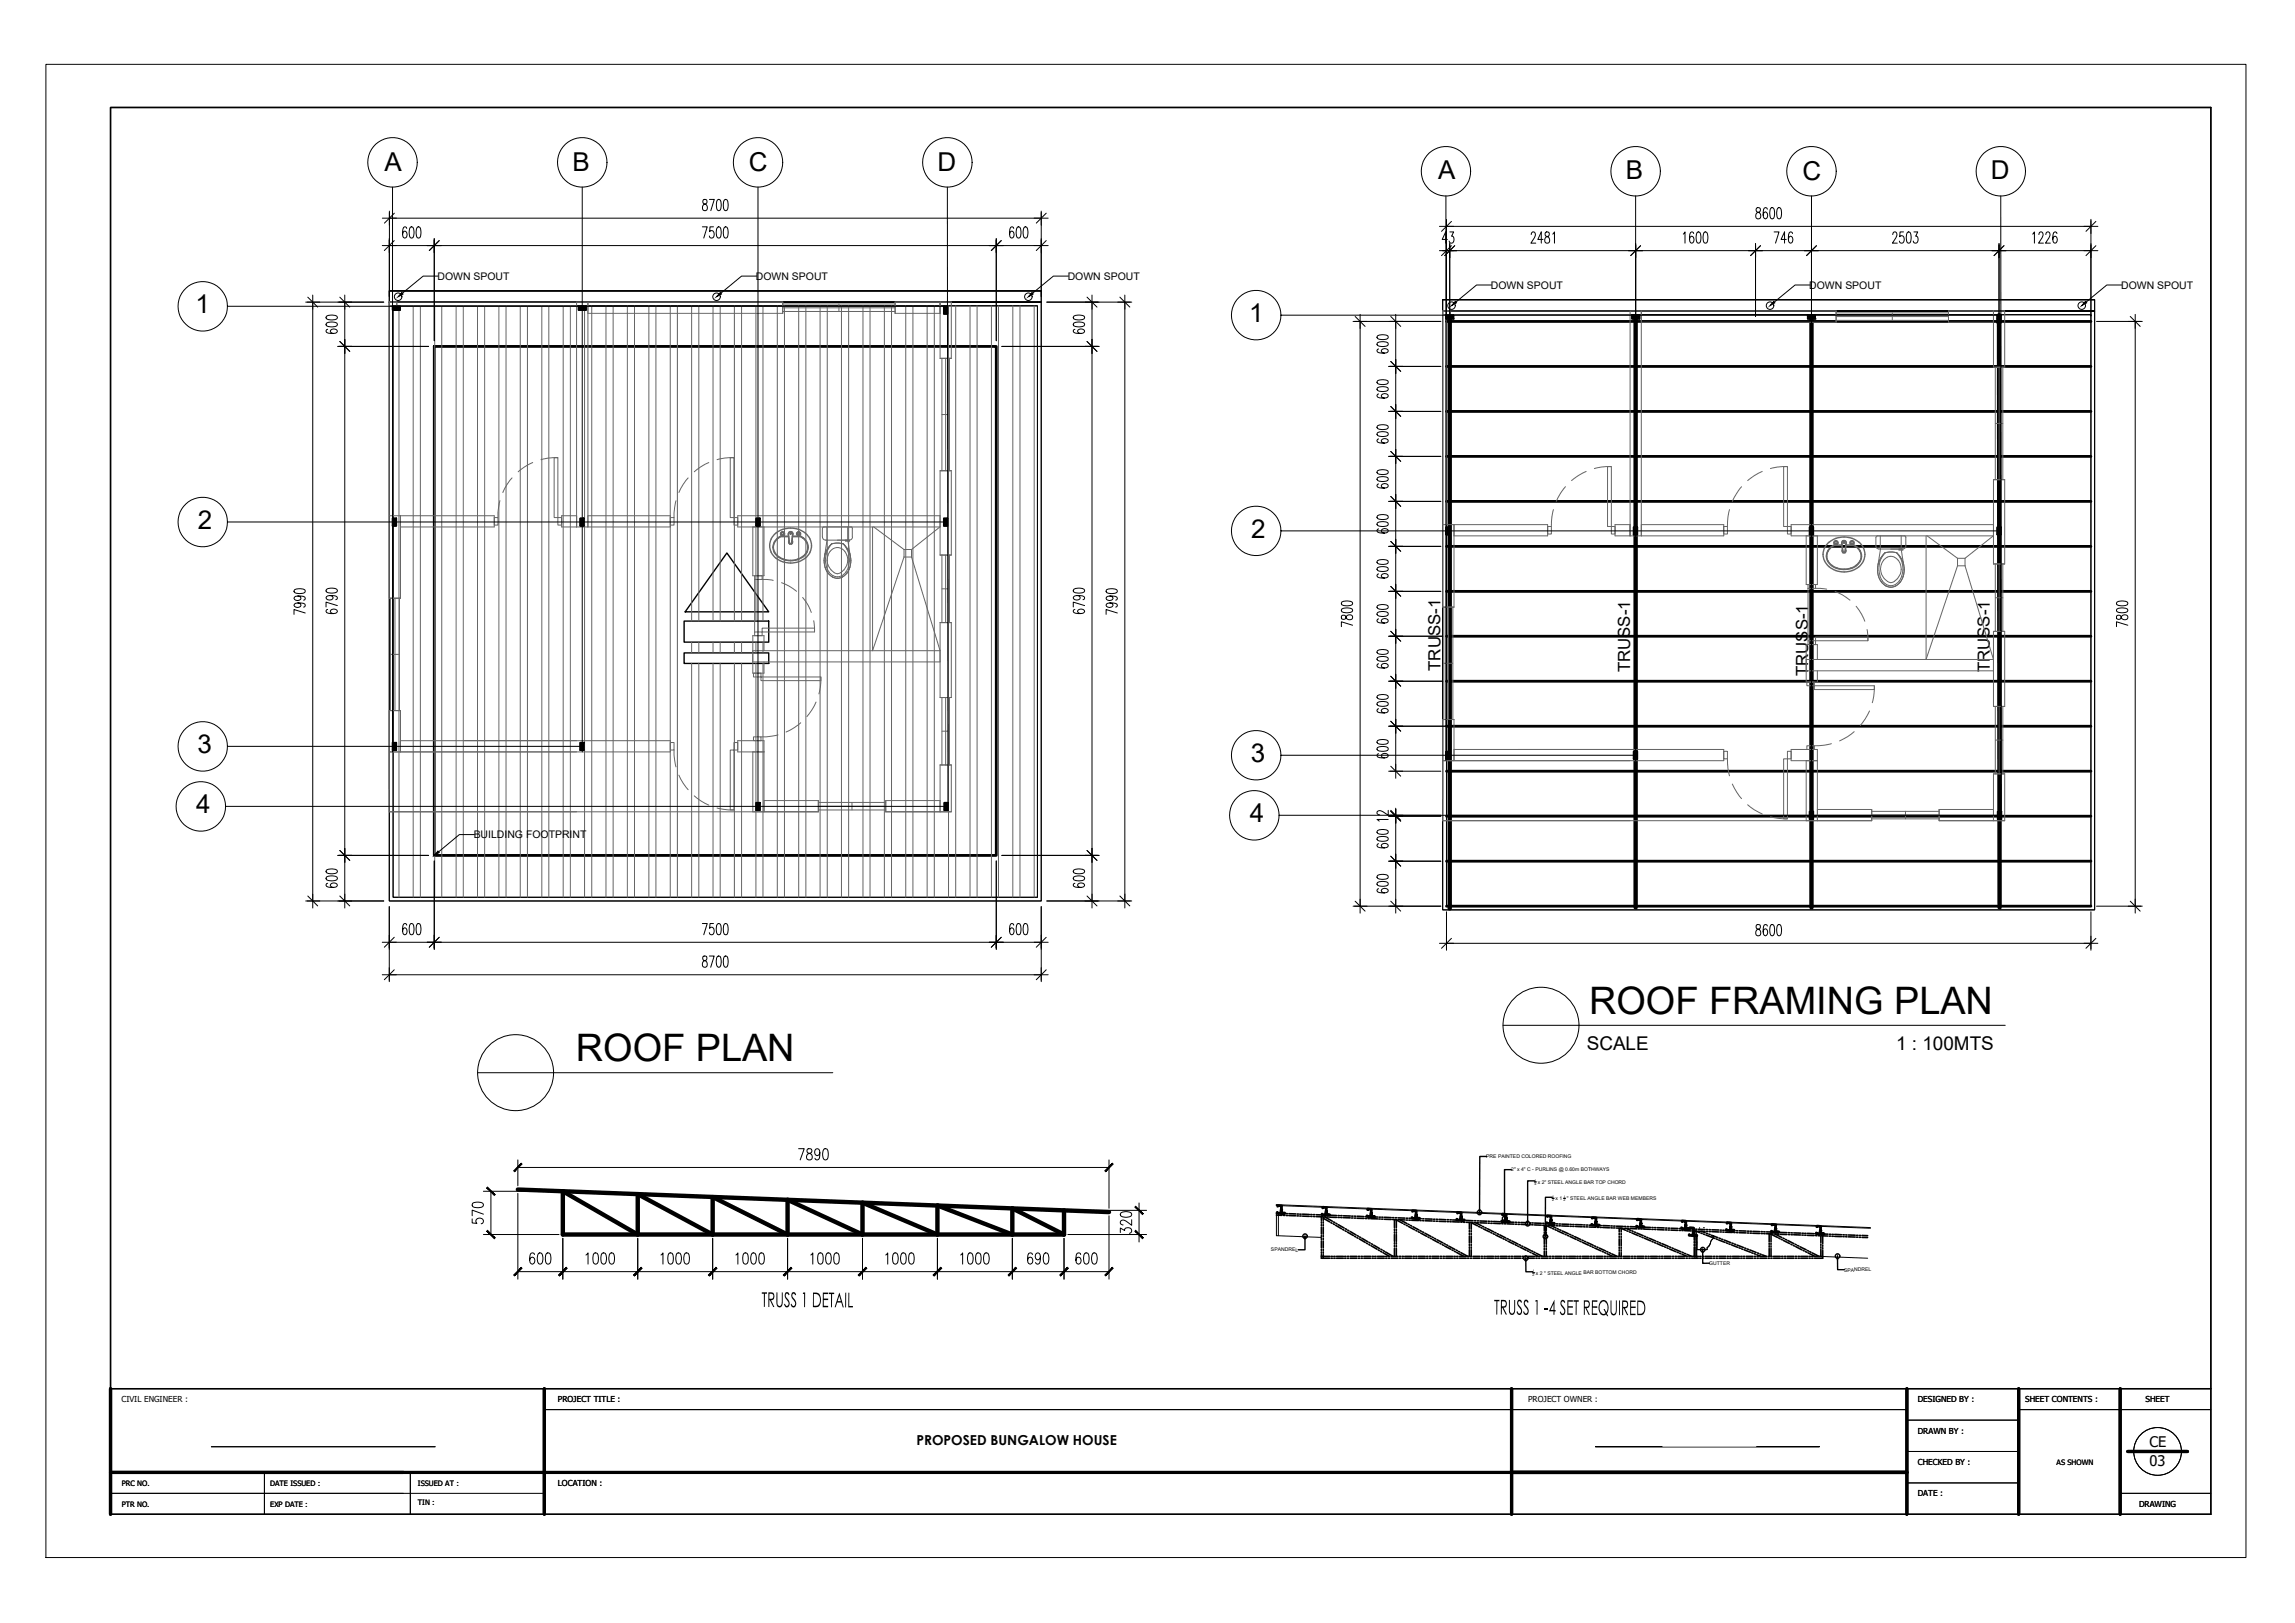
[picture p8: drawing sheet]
<svg xmlns="http://www.w3.org/2000/svg" width="420mm" height="297mm" viewBox="0 0 420 297" stroke-linecap="round" stroke-linejoin="round" font-family="sans-serif">
<defs><g id="words">
<g font-size="6.9">
<text x="290.9" y="185.6">ROOF FRAMING PLAN</text>
<text x="105.4" y="194.2">ROOF PLAN</text>
</g>
<g font-size="4.8">
<text x="70.4" y="31.2">A</text>
<text x="104.8" y="31.2">B</text>
<text x="137.1" y="31.3">C</text>
<text x="171.6" y="31.2">D</text>
<text x="263.3" y="32.8">A</text>
<text x="297.7" y="32.8">B</text>
<text x="330" y="32.9">C</text>
<text x="364.5" y="32.8">D</text>
<text x="35.8" y="57.3">1</text>
<text x="228.7" y="59">1</text>
<text x="36.2" y="96.8">2</text>
<text x="229" y="98.5">2</text>
<text x="36.1" y="137.9">3</text>
<text x="229" y="139.5">3</text>
<text x="35.9" y="148.9">4</text>
<text x="228.8" y="150.5">4</text>
</g>
<g font-size="4.4">
<text x="139.4" y="239.2">TRUSS 1 DETAIL</text>
<text x="273.5" y="240.6">TRUSS 1 -4 SET REQUIRED</text>
</g>
<g font-size="3.5">
<text x="290.5" y="192.2">SCALE</text>
<text x="347.1" y="192.2">1 : 100MTS</text>
</g>
<g font-size="3.1">
<text x="263.7" y="122.8" transform="rotate(-90 263.7 122.8)">TRUSS-1</text>
<text x="298.4" y="123" transform="rotate(-90 298.4 123)">TRUSS-1</text>
<text x="331" y="123.7" transform="rotate(-90 331 123.7)">TRUSS-1</text>
<text x="364.3" y="123" transform="rotate(-90 364.3 123)">TRUSS-1</text>
</g>
<g font-size="2.7">
<text x="393.5" y="264.9">CE</text>
<text x="393.5" y="268.3">03</text>
</g>
<text font-size="2.5" x="167.8" y="264.4">PROPOSED BUNGALOW HOUSE</text>
<g font-size="1.9">
<text x="80.1" y="51.2">DOWN SPOUT</text>
<text x="138.4" y="51.2">DOWN SPOUT</text>
<text x="195.5" y="51.2">DOWN SPOUT</text>
<text x="272.9" y="52.9">DOWN SPOUT</text>
<text x="331.2" y="52.9">DOWN SPOUT</text>
<text x="388.3" y="52.9">DOWN SPOUT</text>
<text x="86.7" y="153.4">BUILDING FOOTPRINT</text>
</g>
<g font-size="1.5">
<text x="22.2" y="256.6">CIVIL ENGINEER :</text>
<text x="102.1" y="256.6">PROJECT TITLE :</text>
<text x="279.8" y="256.6">PROJECT OWNER :</text>
<text x="351.1" y="256.6">DESIGNED BY :</text>
<text x="370.8" y="256.6">SHEET CONTENTS :</text>
<text x="392.8" y="256.6">SHEET</text>
<text x="351.1" y="262.4">DRAWN BY :</text>
<text x="351.1" y="268.1">CHECKED BY :</text>
<text x="102.1" y="272">LOCATION :</text>
<text x="351.1" y="273.9">DATE :</text>
<text x="391.6" y="275.8">DRAWING</text>
</g>
<g font-size="1.4">
<text x="376.5" y="268.1">AS SHOWN</text>
<text x="22.3" y="271.9">PRC NO.</text>
<text x="22.3" y="275.7">PTR NO.</text>
<text x="49.5" y="271.9">DATE ISSUED :</text>
<text x="49.5" y="275.7">EXP DATE :</text>
<text x="76.5" y="275.5">TIN :</text>
<text x="76.5" y="271.9">ISSUED AT :</text>
</g>
<g font-size=".9">
<text x="272.1" y="212">PRE PAINTED COLORED ROOFING</text>
<text x="276.7" y="214.3">2&quot; x 4&quot; C - PURLINS @ 0.60m BOTHWAYS</text>
<text x="281.5" y="216.6">x 2&quot; STEEL ANGLE BAR TOP CHORD</text>
<text x="284.8" y="219.7">x 1</text>
<text x="286.9" y="219.7">&quot; STEEL ANGLE BAR WEB MEMBERS</text>
<text x="232.7" y="229">SPANDREL</text>
<text x="281.2" y="233.3">x 2 &quot; STEEL ANGLE BAR BOTTOM CHORD</text>
<text x="312.9" y="231.5">GUTTER</text>
<text x="337.6" y="232.7">SPANDREL</text>
</g>
<g font-size=".6">
<text x="280.9" y="216.2">1</text>
<text x="280.9" y="216.9">4</text>
<text x="284.2" y="219.9">2</text>
<text x="284.2" y="219.3">1</text>
<text x="286.3" y="219.9">2</text>
<text x="286.3" y="219.2">1</text>
<text x="280.6" y="233.5" transform="rotate(-3 280.6 233.5)">2</text>
<text x="280.6" y="232.9">1</text>
</g>
</g></defs>
<!-- layer: Line .1 -->
<g fill="none" stroke="#000" stroke-width=".18">
<path d="M99.7 258h249.4M349.1 259.9h20.5M369.6 258h35.1M20.2 273.3h79.5M38.7 264.8h41M48.4 269.5v7.6M75.1 269.5v7.6M333.1 264.8h-41h41M349.1 265.6h20.5M349.1 271.4h20.5M388.2 273.3h16.5"/>
<circle cx="395" cy="265.6" r="4.4"/>
</g>
<!-- layer: Line .6 -->
<path d="M20.2 254.2v22.9M99.7 254.2v22.9M276.7 254.2v22.9M349.1 254.2v22.9M369.6 254.2v22.9M388.2 254.2v22.9M20.2 269.5h328.9M389.5 265.6h11" fill="none" stroke="#000" stroke-width=".59"/>
<!-- layer: Border -->
<path d="M20.2 19.7h384.5v257.4h-384.5zM20.2 254.2h384.5" fill="none" stroke="#000" stroke-width=".25"/>
<!-- layer: wall -->
<g fill="none" stroke="#000" stroke-width=".51">
<path d="M264.8 58.8h118M79.5 63.4h102.9v93.2h-102.9zM264.8 75.3h118M264.8 67.1h118M264.8 100h118M264.8 91.8h118M264.8 83.5h118M264.8 116.4h118M264.8 108.2h118M264.8 132.9h118M264.8 124.7h118M264.8 157.6h118"/>
<path d="M264.8 149.4h118M264.8 141.1h118M264.8 165.8h118M233.9 220.8v-.2l.7 .1-.1 1.4-.7-.1v-.1M234.6 221.4v.6h.6v.1h-.7zM242.1 221.1l.1-.2 .6 .1-.1 1.4-.7-.1v-.1M242.8 221.7v.6l.6 .1h-.7zM250.4 221.4v-.1h.7l-.1 1.4-.7-.1v-.1M251 222v.6l.7 .1h-.7zM258.6 221.7v-.1h.7l-.1 1.4h-.7v-.2M259.2 222.3h.1v.6l.6 .1h-.7zM266.8 222v-.1h.7l-.1 1.4h-.7v-.2"/>
<path d="M267.5 222.6v.7l.6 .1-.7-.1zM275 222.3l.1-.1 .7 .1-.2 1.4-.7-.1v-.2M275.7 223v.6h.6v.1h-.7zM283.3 222.6v-.1l.7 .1-.2 1.4-.7-.1 .1-.1M283.9 223.3l.1 .6 .5 .1h-.7zM291.5 223v-.2l.7 .1-.1 1.4-.7-.1v-.1M292.1 223.6l.1 .6 .6 .1h-.7zM299.7 223.3v-.2l.7 .1-.1 1.4-.7-.1v-.1M300.4 223.9h.1l-.1 .6 .6 .1h-.7zM308 223.6v-.2l.7 .1-.2 1.4-.7-.1v-.1M308.6 224.2v.6l.6 .1h-.7zM309.4 224.8v-.1l.7 .1-.2 1.4-.7-.1 .1-.2"/>
<path d="M310 225.5v.6h.6v.1h-.7zM316.2 223.9v-.1h.7l-.1 1.4h-.7v-.2M316.8 224.5v.6l.7 .1h-.7zM324.4 224.2v-.1h.7l-.1 1.4h-.7v-.2M325 224.8l.1 .6 .6 .1h-.7zM332.6 224.5v-.1l.7 .1-.1 1.3h-.7v-.2M333.3 225.1v.6l.6 .2-.7-.1z"/>
</g>
<!-- layer: LINES -->
<g fill="none" stroke="#000" stroke-width=".18">
<path d="M71.3 38.9v15.4M71.3 39.9h119.3M128.7 36.6v.6a.76 .76 0 0 1 .7 .5 .76 .76 0 0 1-.2 .9 .64 .64 0 0 1-.6-.7 .64 .64 0 0 1 .6-.6l.2-.1a.43 .43 0 0 0 0-.5 .43 .43 0 0 0-.5-.2zM129.9 36.5h.9l-.7 2.1M131.3 36.6l.4-.1a1.06 1.06 0 0 1 .3 1.2l-.2 .7-.3 .2a1.06 1.06 0 0 1-.4-1.2zM132.6 36.6l.3-.1a1.06 1.06 0 0 1 .4 1.2l-.2 .7-.3 .2a1.06 1.06 0 0 1-.4-1.2zM190.6 38.9v15.4M321.6 38.1v.6a.82 .82 0 0 1 .6 1.2 .47 .47 0 0 1-.8-.2 .85 .85 0 0 1 .8-1 .44 .44 0 0 0 0-.5 .44 .44 0 0 0-.4-.2zM323.6 38.3l-.1-.2-.3-.1a1.21 1.21 0 0 0-.4 1.4l.1 .4 .3 .3a.68 .68 0 0 0 .4-.7 .68 .68 0 0 0-.4-.6l-.3 .3-.1 .3M324.2 38.1l.3-.1a1.06 1.06 0 0 1 .4 1.2l-.2 .7-.3 .2a1.06 1.06 0 0 1-.4-1.2zM325.5 38.1l.3-.1a1.06 1.06 0 0 1 .4 1.2l-.2 .7-.4 .2a1.06 1.06 0 0 1-.3-1.2zM56.2 55.3h14.1"/>
<path d="M57.3 55.3v109.6M59.8 59.1l.8-.2a.94 .94 0 0 1 1.2 .5 1.37 1.37 0 0 1-1.7 .4l-.4-.4zM59.8 57.9l.8-.2a.94 .94 0 0 1 1.2 .5 1.37 1.37 0 0 1-1.7 .3l-.4-.3zM63.1 55.3v109.6M71.3 55.3h119.3v109.6h-119.3zM71.3 53.2h119.3v2.1h-119.3zM71.3 55.3h119.3M71.3 53.2h119.3M71.3 43.9v10.4M71.3 44.9h119.3M72 56h117.9v108.2h-117.9zM74.5 41.8l-.1-.2-.3-.1a1.26 1.26 0 0 0-.4 1.4l.2 .6a.61 .61 0 0 0 .7-.5 .61 .61 0 0 0-.5-.7l-.2 .1-.2 .5"/>
<path d="M75.1 41.6l.3-.1a1.37 1.37 0 0 1 .3 1.7l-.1 .3-.3 .1a1.31 1.31 0 0 1-.3-1.7zM76.4 41.6l.3-.1a1.37 1.37 0 0 1 .3 1.7l-.1 .3-.3 .1a1.31 1.31 0 0 1-.4-1.7zM79.5 43.9v18.5M128.6 41.5h.9l-.7 2.1M130.6 41.5h-.6l-.1 .9a.42 .42 0 0 1 .4-.2 .42 .42 0 0 1 .4 .3v.3a.6 .6 0 0 1-.5 .8l-.2-.1-.1-.3M131.3 41.6l.4-.1a1.37 1.37 0 0 1 .3 1.7l-.2 .3-.3 .1a1.02 1.02 0 0 1-.4-1.2zM132.6 41.6l.3-.1a1.37 1.37 0 0 1 .3 1.7l-.1 .3-.3 .1a1.31 1.31 0 0 1-.3-1.7zM182.4 43.9v18.5M185.6 41.8l-.1-.2-.3-.1a1.26 1.26 0 0 0-.4 1.4l.2 .6a.61 .61 0 0 0 .7-.5 .61 .61 0 0 0-.4-.7l-.3 .1-.2 .5M186.2 41.6l.3-.1a1.37 1.37 0 0 1 .4 1.7l-.2 .3-.3 .1a1.31 1.31 0 0 1-.3-1.7zM187.5 41.6l.3-.1a1.37 1.37 0 0 1 .3 1.7l-.1 .3-.3 .1a1.31 1.31 0 0 1-.3-1.7zM191.6 55.3h15.3"/>
<path d="M196.6 59.1l.8-.2a.94 .94 0 0 1 1.2 .5 1.37 1.37 0 0 1-1.7 .4l-.4-.4zM196.6 57.9l.8-.2a.94 .94 0 0 1 1.2 .5 1.37 1.37 0 0 1-1.7 .3l-.4-.3zM199.9 55.3v109.6M205.9 55.3v109.6M248 58.8h15.8M249 58.9v106.9M255.5 58.9v82.2M264.1 56.9h119.4v109.6h-119.4zM264.1 54.8h119.4v2.1h-119.4zM264.1 56.9h119.4M264.1 54.8h119.4M264.8 45.9h118"/>
<path d="M264.8 57.6h118v108.2h-118zM264.8 40.4v17.4M264.8 41.4h118M265 43.8h-1l.7-1.4v2.1M265.4 44.9v13.1M265.4 42.4h.7l-.4 .8a.65 .65 0 0 1 .5 .7 .65 .65 0 0 1-.6 .6l-.2-.1-.1-.3M280.3 42.9l.1-.3a.43 .43 0 0 1 .6 0 .43 .43 0 0 1 0 .6l-.7 1.3h.9M282.5 43.8h-1l.7-1.4v2.1M282.9 42.6v.5a.75 .75 0 0 1 .7 .6 .75 .75 0 0 1-.2 .8 .64 .64 0 0 1-.6-.7 .64 .64 0 0 1 .6-.6l.2-.1a.44 .44 0 0 0 0-.5 .44 .44 0 0 0-.5-.2zM284.3 42.8l.3-.4v2.1M299.4 44.9v12.9M308.2 42.8l.3-.4v2.1"/>
<path d="M310.1 42.7l-.1-.1-.3-.2a1.26 1.26 0 0 0-.4 1.4l.2 .6a.6 .6 0 0 0 .7-.3 .6 .6 0 0 0-.3-.8l-.1-.1-.3 .1-.2 .5M310.7 42.6l.3-.2a1.37 1.37 0 0 1 .3 1.7l-.1 .3-.3 .1a1.31 1.31 0 0 1-.3-1.7zM312 42.6l.3-.2a1.37 1.37 0 0 1 .3 1.7l-.1 .3-.3 .1a1.31 1.31 0 0 1-.4-1.7zM321.4 44.9v13M324.8 42.4h.9l-.6 2.1M327 43.8h-.9l.6-1.4v2.1M328.2 42.7l-.1-.1-.3-.2a1.26 1.26 0 0 0-.4 1.4l.2 .6a.6 .6 0 0 0 .7-.3 .6 .6 0 0 0-.3-.8l-.1-.1-.3 .1-.2 .5M331.6 44.9v12.9M346.5 42.9l.1-.3a.43 .43 0 0 1 .6 0 .43 .43 0 0 1 0 .6l-.7 1.3h.8M348.5 42.4h-.6l-.1 .9a.42 .42 0 0 1 .4-.2 .42 .42 0 0 1 .4 .3v.3a.54 .54 0 0 1-.1 .7 .54 .54 0 0 1-.6 0l-.2-.3M349.2 42.6l.3-.2a1.37 1.37 0 0 1 .3 1.7l-.1 .3-.3 .1a1.31 1.31 0 0 1-.3-1.7zM350.4 42.4h.7l-.4 .8a.65 .65 0 0 1 .5 .7 .65 .65 0 0 1-.6 .6l-.2-.1-.1-.3"/>
<path d="M366 44.9v12.9M372.1 42.8l.3-.4v2.1M373.3 42.9v-.3a.43 .43 0 0 1 .7 0 .43 .43 0 0 1 0 .6l-.8 1.3h.9M374.5 42.9l.1-.3a.43 .43 0 0 1 .6 0 .43 .43 0 0 1 0 .6l-.7 1.3h.9M376.6 42.7l-.1-.1-.3-.2a1.26 1.26 0 0 0-.4 1.4l.2 .6a.6 .6 0 0 0 .7-.3 .6 .6 0 0 0-.3-.8l-.1-.1-.3 .1-.2 .5M382.8 40.4v17.4M383.8 58.8h8.1M390.9 58.9v106.9M60 60.3h-.2l-.1 .3a1.26 1.26 0 0 0 1.4 .4h.4l.3-.4a.69 .69 0 0 0-.7-.4 .69 .69 0 0 0-.6 .4l.3 .4h.3M62.1 63.4h16.4M183.4 63.4h17.6M196.8 60.3h-.2l-.1 .3a1.26 1.26 0 0 0 1.4 .4h.4l.3-.4a.69 .69 0 0 0-.7-.4 .69 .69 0 0 0-.6 .4l.3 .4h.3"/>
<path d="M252.2 62.7l.8-.2a1.06 1.06 0 0 1 1.1 .4v.1a1.31 1.31 0 0 1-1.6 .4l-.4-.4zM252.2 61.5l.8-.2a1.06 1.06 0 0 1 1.1 .3v.2a1.31 1.31 0 0 1-1.6 .3l-.4-.3zM252.2 71l.8-.2a1.06 1.06 0 0 1 1.1 .3v.2a1.31 1.31 0 0 1-1.6 .3l-.4-.3zM252.2 69.7l.8-.2a1.06 1.06 0 0 1 1.1 .4v.1a1.31 1.31 0 0 1-1.6 .3l-.4-.3zM252.2 79.2l.8-.2a1.06 1.06 0 0 1 1.1 .4v.1a1.31 1.31 0 0 1-1.6 .3l-.4-.3zM252.2 77.9l.8-.2a1.06 1.06 0 0 1 1.1 .4v.1a1.31 1.31 0 0 1-1.6 .4l-.4-.4zM252.4 63.9h-.2l-.1 .3a1.26 1.26 0 0 0 1.4 .4l.6-.2a.6 .6 0 0 0-.4-.6 .6 .6 0 0 0-.7 .2l-.1 .2 .1 .2 .5 .2M252.4 72.1l-.2 .1-.1 .3a1.26 1.26 0 0 0 1.4 .4l.6-.2a.6 .6 0 0 0-.4-.7 .6 .6 0 0 0-.7 .2l-.1 .2 .1 .3 .5 .2M254.5 67.1h9.3M254.5 75.3h9.3M252.2 87.4l.8-.2a1.06 1.06 0 0 1 1.1 .4v.1a1.31 1.31 0 0 1-1.6 .4l-.4-.4zM252.2 86.2l.8-.2a1.06 1.06 0 0 1 1.1 .3v.2a1.31 1.31 0 0 1-1.6 .3l-.4-.3z"/>
<path d="M252.2 95.7l.8-.2a1.06 1.06 0 0 1 1.1 .3v.2a1.31 1.31 0 0 1-1.6 .3l-.4-.3zM252.2 94.4l.8-.2a1.02 1.02 0 0 1 1.1 .4v.1a1.31 1.31 0 0 1-1.6 .3l-.4-.3zM252.4 80.3l-.2 .1-.1 .3a1.26 1.26 0 0 0 1.4 .4l.6-.2a.6 .6 0 0 0-.4-.7 .6 .6 0 0 0-.7 .3l-.1 .2 .1 .2 .5 .2M252.4 88.6h-.2l-.1 .3a1.26 1.26 0 0 0 1.4 .4l.6-.2a.6 .6 0 0 0-.4-.6 .6 .6 0 0 0-.7 .2l-.1 .2 .1 .2 .5 .2M252.4 96.8l-.2 .1-.1 .3a1.26 1.26 0 0 0 1.4 .4l.6-.2a.6 .6 0 0 0-.4-.7 .6 .6 0 0 0-.7 .2l-.1 .2 .1 .3 .5 .2M254.5 83.5h9.3M254.5 91.8h9.3M254.5 100h9.3M53.9 107.9l.8-.2a1.06 1.06 0 0 1 1.2 .4v.2a1.31 1.31 0 0 1-1.7 .3l-.4-.3zM54.5 110.3l.5 .2a.6 .6 0 0 1-.3 .7 .6 .6 0 0 1-.8-.2l-.1-.3a1.47 1.47 0 0 1 2.1 0l-.1 .3-.2 .1M54.5 109.1l.5 .2a.6 .6 0 0 1-.3 .6 .6 .6 0 0 1-.8-.2l-.1-.2a1.47 1.47 0 0 1 2.1 0l-.1 .3h-.2M55.9 112.2l-2.1-.6v.8"/>
<path d="M59.8 107.9l.8-.3a.93 .93 0 0 1 1.2 .6 1.37 1.37 0 0 1-1.7 .3l-.4-.3zM60 111.5l-.2 .1-.1 .3a1.26 1.26 0 0 0 1.4 .4l.4-.1 .3-.3a.69 .69 0 0 0-.7-.4 .69 .69 0 0 0-.6 .4l.3 .3 .3 .1M60.4 109l.3 .1 .3 .3a.69 .69 0 0 1-.7 .4 .69 .69 0 0 1-.6-.4 1.49 1.49 0 0 1 2.1 0l-.1 .3-.2 .1M61.8 110.8l-2.1-.6v.9M196.6 107.9l.8-.3a.93 .93 0 0 1 1.2 .6 1.37 1.37 0 0 1-1.7 .3l-.4-.3zM196.8 111.5l-.2 .1-.1 .3a1.26 1.26 0 0 0 1.4 .4l.4-.1 .3-.3a.69 .69 0 0 0-.7-.4 .69 .69 0 0 0-.6 .4l.3 .3 .3 .1M197.2 109l.5 .2a.61 .61 0 0 1-.5 .7 .61 .61 0 0 1-.7-.5 1.49 1.49 0 0 1 2.1 0l-.1 .3-.2 .1M198.6 110.8l-2.1-.6v.9M202.6 107.9l.8-.2a.94 .94 0 0 1 1.2 .6 1.37 1.37 0 0 1-1.7 .3l-.3-.2zM203.2 110.3l.3 .1 .3 .3a.68 .68 0 0 1-.7 .5 .68 .68 0 0 1-.6-.5 1.46 1.46 0 0 1 2.1 0l-.2 .3-.1 .1M203.2 109.1h.3l.3 .4a.68 .68 0 0 1-.7 .4 .68 .68 0 0 1-.6-.4 1.46 1.46 0 0 1 2.1 0l-.2 .3h-.1M204.6 112.2l-2.1-.6v.8"/>
<path d="M245.7 112.7l-.1 .4a.46 .46 0 0 0 .5 .3 .46 .46 0 0 0 .3-.5 .57 .57 0 0 1 .8-.4 .57 .57 0 0 1 .3 .8 .82 .82 0 0 1-1.2-.6zM245.7 111.4l.7-.1a.94 .94 0 0 1 1.2 .5 1.37 1.37 0 0 1-1.6 .3l-.3-.1zM245.7 110.2l.7-.2a.94 .94 0 0 1 1.2 .5 1.37 1.37 0 0 1-1.6 .3l-.3-.1zM247.6 114.4l-2-.6v.9M252.2 103.9l.8-.2a1.06 1.06 0 0 1 1.1 .4v.1a1.31 1.31 0 0 1-1.6 .3l-.4-.3zM252.2 102.6l.8-.2a1.06 1.06 0 0 1 1.1 .4v.1a1.31 1.31 0 0 1-1.6 .3l-.4-.3zM252.2 112.1l.8-.2a1.06 1.06 0 0 1 1.1 .4v.1a1.02 1.02 0 0 1-1.1 .4l-.8-.2-.1-.2zM252.2 110.8l.8-.2a1.06 1.06 0 0 1 1.1 .4v.2a1.31 1.31 0 0 1-1.6 .3l-.4-.3zM252.2 119.1l.8-.2a1.06 1.06 0 0 1 1.1 .4v.1a1.31 1.31 0 0 1-1.6 .3l-.4-.3zM252.4 105l-.2 .1-.1 .3a1.26 1.26 0 0 0 1.4 .4l.6-.2a.6 .6 0 0 0-.4-.7 .6 .6 0 0 0-.7 .3l-.1 .2 .1 .2 .5 .2M252.4 113.3h-.2l-.1 .4a1.26 1.26 0 0 0 1.4 .3l.6-.2a.6 .6 0 0 0-.4-.6 .6 .6 0 0 0-.7 .2l-.1 .2 .1 .2 .5 .2M254.5 108.2h9.3"/>
<path d="M254.5 116.4h9.6M387.6 112.7l-.1 .4a.45 .45 0 0 0 .8 .1 .7 .7 0 0 1 .5-.7 .7 .7 0 0 1 .8 .3 .65 .65 0 0 1-.7 .7 .65 .65 0 0 1-.6-.7l-.3-.2zM387.6 111.4l.8-.1a.94 .94 0 0 1 1.2 .5 1.37 1.37 0 0 1-1.7 .3l-.4-.3zM387.6 110.2l.8-.2a.94 .94 0 0 1 1.2 .5 1.37 1.37 0 0 1-1.7 .3l-.4-.3zM389.6 114.4l-2.1-.6v.9M252.2 120.3l.8-.2a1.06 1.06 0 0 1 1.1 .4v.2a1.31 1.31 0 0 1-1.6 .3l-.4-.3zM252.2 128.6l.8-.2a1.06 1.06 0 0 1 1.1 .4v.1a1.31 1.31 0 0 1-1.6 .3l-.4-.3zM252.2 127.3l.8-.2a1.06 1.06 0 0 1 1.1 .4v.1a1.31 1.31 0 0 1-1.6 .3l-.4-.3zM252.2 136.8l.8-.2a1.06 1.06 0 0 1 1.1 .4v.1a1.31 1.31 0 0 1-1.6 .3l-.4-.3zM252.2 135.5l.8-.2a1.06 1.06 0 0 1 1.1 .4v.2a1.31 1.31 0 0 1-1.6 .3l-.4-.3zM252.4 121.5h-.2l-.1 .4a1.26 1.26 0 0 0 1.4 .4l.6-.2a.61 .61 0 0 0-.5-.7 .61 .61 0 0 0-.7 .4l.1 .3 .5 .2M252.4 129.7l-.2 .1-.1 .3a1.26 1.26 0 0 0 1.4 .4l.6-.2a.6 .6 0 0 0-.4-.7 .6 .6 0 0 0-.7 .2l-.1 .2 .1 .3 .5 .2"/>
<path d="M252.4 138h-.2l-.1 .3a1.26 1.26 0 0 0 1.4 .4l.6-.2a.6 .6 0 0 0-.4-.6 .6 .6 0 0 0-.7 .2l-.1 .2 .1 .2 .5 .2M254.5 124.7h9.6M254.5 132.9h10.7M59.8 159.2l.8-.2a.94 .94 0 0 1 1.2 .5 1.37 1.37 0 0 1-1.7 .4l-.4-.4zM62.1 156.6h16.4M79.5 157.6v15.9M182.4 157.6v15.9M183.4 156.6h17.6M196.6 159.2l.8-.2a.94 .94 0 0 1 1.2 .5 1.37 1.37 0 0 1-1.7 .4l-.4-.4zM252.2 153.3l.8-.2a1.06 1.06 0 0 1 1.1 .4v.1a1.31 1.31 0 0 1-1.6 .3l-.4-.3zM252.2 152l.8-.2a1.06 1.06 0 0 1 1.1 .4v.1a1.31 1.31 0 0 1-1.6 .3l-.4-.3zM252.4 154.4l-.2 .1-.1 .3a1.26 1.26 0 0 0 1.4 .4l.6-.2a.6 .6 0 0 0-.4-.7 .6 .6 0 0 0-.7 .2l-.1 .2 .1 .3 .5 .2"/>
<path d="M254.1 150h-2l.4 .3M254.1 148.3v.9l-1.2-.8a.42 .42 0 0 0-.7 .1 .42 .42 0 0 0 .3 .6h.1M254.5 141.1h9.3M254.5 149.2h9.3M254.5 149.4h9.3M254.5 157.6h9.3M255.5 149.2v16.6M255.5 149.2h.1M56.2 164.9h14.1M59.8 160.5l.8-.2a.94 .94 0 0 1 1.2 .5 1.32 1.32 0 0 1-1.7 .3l-.3-.1-.1-.2zM60 161.7h-.2l-.1 .3a1.26 1.26 0 0 0 1.4 .4h.4l.3-.4a.69 .69 0 0 0-.7-.4 .69 .69 0 0 0-.6 .4l.3 .4h.3M71.3 165.9v13.5"/>
<path d="M71.3 172.5h119.3M71.3 178.4h119.3M74.5 169.3l-.1-.2-.3-.1a1.21 1.21 0 0 0-.4 1.4l.2 .6a.6 .6 0 0 0 .7-.4 .6 .6 0 0 0-.3-.7l-.2-.1-.2 .1-.2 .5M75.1 169.1l.3-.1a1.08 1.08 0 0 1 .4 1.2l-.2 .8-.3 .1a1.06 1.06 0 0 1-.4-1.2zM76.4 169.1l.3-.1a1.08 1.08 0 0 1 .4 1.2l-.2 .8-.3 .1a1.06 1.06 0 0 1-.4-1.2zM128.6 169h.9l-.7 2.1M128.7 175.1v.5a.76 .76 0 0 1 .7 .6 .76 .76 0 0 1-.2 .8 .64 .64 0 0 1-.7-.6 .64 .64 0 0 1 .7-.6l.1-.2a.43 .43 0 0 0 .1-.4 .43 .43 0 0 0-.5-.2zM129.9 175h.8l-.6 2M130.6 169h-.6l-.1 .9a.41 .41 0 0 1 .4-.2 .41 .41 0 0 1 .4 .3v.3a.61 .61 0 0 1-.5 .8l-.2-.1-.1-.3M131.3 169.1l.4-.1a1.08 1.08 0 0 1 .3 1.2l-.2 .8-.3 .1a1.02 1.02 0 0 1-.4-1.2zM131.3 175.1l.4-.1a1.31 1.31 0 0 1 .3 1.6l-.2 .3-.3 .1a1.71 1.71 0 0 1-.2-1.9zM132.6 169.1l.3-.1a1.08 1.08 0 0 1 .4 1.2l-.2 .8-.3 .1a1.06 1.06 0 0 1-.4-1.2z"/>
<path d="M132.6 175.1l.3-.1a1.31 1.31 0 0 1 .3 1.6l-.1 .3-.3 .1a1.37 1.37 0 0 1-.3-1.6zM185.6 169.3l-.1-.2-.3-.1a1.21 1.21 0 0 0-.4 1.4l.2 .6a.6 .6 0 0 0 .7-.4 .6 .6 0 0 0-.2-.7l-.2-.1-.3 .1-.2 .5M186.2 169.1l.3-.1a1.08 1.08 0 0 1 .4 1.2l-.2 .8-.3 .1a1.06 1.06 0 0 1-.4-1.2zM187.5 169.1l.3-.1a1.08 1.08 0 0 1 .4 1.2l-.2 .8-.3 .1a1.06 1.06 0 0 1-.4-1.2zM190.6 165.9v13.5M191.6 164.9h15.3M196.6 160.5l.8-.2a.94 .94 0 0 1 1.2 .5 1.32 1.32 0 0 1-1.7 .3l-.3-.1-.1-.2zM196.8 161.7h-.2l-.1 .3a1.26 1.26 0 0 0 1.4 .4h.4l.3-.4a.69 .69 0 0 0-.7-.4 .69 .69 0 0 0-.6 .4l.3 .4h.3M248 165.8h15.8M252.2 161.5l.8-.2a1.06 1.06 0 0 1 1.1 .4v.1a1.31 1.31 0 0 1-1.6 .3l-.4-.3zM252.2 160.2l.8-.2a1.02 1.02 0 0 1 1.1 .4v.2a1.31 1.31 0 0 1-1.6 .3l-.4-.3zM252.4 162.7h-.2l-.1 .3a1.26 1.26 0 0 0 1.4 .4l.6-.2a.6 .6 0 0 0-.4-.6 .6 .6 0 0 0-.7 .2l-.1 .2 .1 .2 .5 .2"/>
<path d="M264.8 166.9v6.8M264.8 172.6h118M321.6 169.3v.6a.82 .82 0 0 1 .6 1.3 .46 .46 0 0 1-.5 .1 .46 .46 0 0 1-.3-.4 .84 .84 0 0 1 .8-1 .43 .43 0 0 0 0-.5 .43 .43 0 0 0-.4-.2zM323.6 169.5l-.1-.2-.3-.1a1.19 1.19 0 0 0-.4 1.4l.1 .4 .3 .3a.68 .68 0 0 0 .4-.7 .68 .68 0 0 0-.4-.6l-.2 .1-.2 .5M324.2 169.3l.3-.1a1.31 1.31 0 0 1 .3 1.7l-.1 .3-.3 .1a1.37 1.37 0 0 1-.3-1.7zM325.5 169.3l.3-.1a1.31 1.31 0 0 1 .3 1.7l-.1 .3-.4 .1a1.37 1.37 0 0 1-.3-1.7zM382.8 166.9v6.8M383.8 165.8h8.1M88.5 218h13.8M89.9 218v7.9M94.8 212.3v4.7M94.8 218.4v15.7"/>
<path d="M94.8 213.7h108.2M146.2 210.2h1l-.7 2.1M147.8 210.3a.51 .51 0 0 0 .2 .7 .64 .64 0 0 1 .7 .6 .64 .64 0 0 1-.7 .7 .67 .67 0 0 1-.3-.8 .67 .67 0 0 1 .7-.5 .42 .42 0 0 0 .2-.4 .42 .42 0 0 0-.3-.4zM150.1 210.9a.53 .53 0 0 1-.5 .6 .66 .66 0 0 1-.5-.7 .66 .66 0 0 1 .5-.6l.3 .1a1.91 1.91 0 0 1 0 1.9l-.4 .1-.3-.3M150.8 210.3l.4-.1a.96 .96 0 0 1 .4 1.2l-.2 .8-.4 .1a1.58 1.58 0 0 1-.2-2zM203 212.3v8.8M86.4 223.1v.7l.9 .1a.66 .66 0 0 1 .4-1 .66 .66 0 0 1 .8 .7l-.2 .3-.2 .1M86.5 220.2l.8-.2a.9 .9 0 0 1 1.2 .6 1.01 1.01 0 0 1-1.2 .4l-.8-.2zM88.5 222.2l-2.1-.7v1M88.5 225.9h13.8M94.8 232.7h108.2M97.9 229.6a.41 .41 0 0 0-.7-.2 1.44 1.44 0 0 0 .2 2 .65 .65 0 0 0 .5-.7 .65 .65 0 0 0-.5-.6l-.2 .1-.2 .5"/>
<path d="M98.6 229.4l.4-.1a1.25 1.25 0 0 1 .3 1.7l-.1 .3-.4 .1a1.58 1.58 0 0 1-.2-2zM100.1 229.4l.3-.1a.96 .96 0 0 1 .5 1.2l-.3 .8-.3 .1a1 1 0 0 1-.5-1.2zM103 226.6v7.5M107.3 229.7l.4-.4v2.1M108.8 229.4l.3-.1a.96 .96 0 0 1 .5 1.2l-.3 .8-.3 .1a1 1 0 0 1-.5-1.2zM110.2 229.4l.4-.1a1.25 1.25 0 0 1 .4 1.7l-.2 .3-.4 .1a.97 .97 0 0 1-.4-1.2zM111.7 229.4l.4-.1a.96 .96 0 0 1 .4 1.2l-.2 .8-.4 .1a1.58 1.58 0 0 1-.2-2zM116.8 226.6v7.5M121 229.7l.4-.4v2.1M122.5 229.4l.3-.1a.96 .96 0 0 1 .5 1.2l-.2 .8-.4 .1a1 1 0 0 1-.4-1.2zM123.9 229.4l.4-.1a1.25 1.25 0 0 1 .4 1.7l-.2 .3-.3 .1a1.25 1.25 0 0 1-.4-1.7zM125.4 229.4l.4-.1a.96 .96 0 0 1 .4 1.2l-.2 .8-.4 .1a1.58 1.58 0 0 1-.2-2z"/>
<path d="M130.5 226.6v7.5M134.7 229.7l.4-.4v2.1M136.2 229.4l.4-.1a.99 .99 0 0 1 .4 1.2l-.2 .8-.4 .1a.97 .97 0 0 1-.4-1.2zM137.7 229.4l.3-.1a1.25 1.25 0 0 1 .4 1.7l-.2 .3-.3 .1a1.58 1.58 0 0 1-.2-2zM139.1 229.4l.4-.1a.96 .96 0 0 1 .4 1.2l-.2 .8-.4 .1a1 1 0 0 1-.4-1.2zM144.2 226.6v7.5M148.4 229.7l.4-.4v2.1M149.9 229.4l.4-.1a.99 .99 0 0 1 .4 1.2l-.2 .8-.4 .1a.97 .97 0 0 1-.4-1.2zM151.4 229.4l.3-.1a1.25 1.25 0 0 1 .4 1.7l-.1 .3-.4 .1a1.58 1.58 0 0 1-.2-2zM152.8 229.4l.4-.1a.96 .96 0 0 1 .4 1.2l-.2 .8-.3 .1a.97 .97 0 0 1-.5-1.2zM157.9 226.6v7.5M162.2 229.7l.3-.4v2.1"/>
<path d="M163.6 229.4l.4-.1a1.25 1.25 0 0 1 .4 1.7l-.2 .3-.3 .1a.97 .97 0 0 1-.5-1.2zM165.1 229.4l.4-.1a.96 .96 0 0 1 .4 1.2l-.2 .8-.4 .1a1.58 1.58 0 0 1-.2-2zM166.6 229.4l.3-.1a.99 .99 0 0 1 .5 1.2l-.2 .8-.4 .1a.97 .97 0 0 1-.5-1.2zM171.6 226.6v7.5M175.9 229.7l.3-.4v2.1M177.3 229.4l.4-.1a1.25 1.25 0 0 1 .4 1.7l-.2 .3-.3 .1a1.25 1.25 0 0 1-.4-1.7zM178.8 229.4l.4-.1a.96 .96 0 0 1 .4 1.2l-.2 .8-.4 .1a1 1 0 0 1-.4-1.2zM180.3 229.4l.4-.1a1.25 1.25 0 0 1 .3 1.7l-.1 .3-.4 .1a.97 .97 0 0 1-.4-1.2zM185.3 226.6v7.5M189 229.6l-.1-.2-.3-.1a1.09 1.09 0 0 0-.5 1.4l.2 .6a.6 .6 0 0 0 .8-.5 .6 .6 0 0 0-.5-.7l-.3 .1-.2 .5M190.5 230a.53 .53 0 0 1-.5 .6 .66 .66 0 0 1-.5-.7 .66 .66 0 0 1 .5-.6 .88 .88 0 0 1 .5 1.2l-.2 .8-.4 .1-.3-.3M191.2 229.4l.4-.1a1.25 1.25 0 0 1 .3 1.7l-.1 .3-.4 .1a1.58 1.58 0 0 1-.2-2z"/>
<path d="M194.8 226.6v7.5M195.5 225.9h14.4M195.7 221.5h14.2M197.8 229.6v-.2l-.4-.1a1.09 1.09 0 0 0-.4 1.4l.2 .6a.6 .6 0 0 0 .8-.5 .6 .6 0 0 0-.5-.7l-.3 .1-.2 .5M198.6 229.4l.4-.1a.99 .99 0 0 1 .4 1.2l-.2 .8-.4 .1a.97 .97 0 0 1-.4-1.2zM200.1 229.4l.3-.1a1.25 1.25 0 0 1 .4 1.7l-.2 .3-.3 .1a1.58 1.58 0 0 1-.2-2zM203 222.5v11.6M205.1 225.6v-.8l.8 .4a.63 .63 0 0 1 .8-.5 .63 .63 0 0 1 .4 .9l-.3 .1M205.2 222a1.58 1.58 0 0 1 2 .2v.1a1.42 1.42 0 0 1-2.1 0zM207.2 223.2v1l-1.3-.8a.47 .47 0 0 0-.7 .1 .47 .47 0 0 0 .3 .7h.1M208.5 220.2v7.1M233.7 222v4.2l8.2 .3"/>
<path d="M234 222v4.2M241.8 222.7h.1M242.3 222.4h.1M310.3 226.2v4.1M310.6 226.2v4.1M311.1 224.7v.1M311.8 224.7h.1M333.7 230l8.2 .3M342.4 224.7l-108.7-4.2v.1l108.7 4.2"/>
<circle cx="72.9" cy="54.3" r=".69"/>
<circle cx="131.2" cy="54.3" r=".69"/>
<circle cx="188.3" cy="54.3" r=".69"/>
<circle cx="265.7" cy="55.9" r=".69"/>
<circle cx="324.1" cy="55.9" r=".69"/>
<circle cx="381.1" cy="55.9" r=".69"/>
</g>
<!-- layer: pt.2 -->
<path d="M133.1 101.2l7.6 10.8h-15.3z" fill="none" stroke="#000" stroke-width=".25"/>
<!-- layer: H -->
<path d="M125.2 113.7h15.5v3.8h-15.5zM125.2 119.5h15.5v1.9h-15.5z" fill="none" stroke="#000" stroke-width=".25"/>
<!-- layer: TEXT -->
<path d="M73.6 53.5l.2 .3-.9 .5zM131.9 53.5l.2 .3-.9 .5zM188.9 53.5l.2 .3-.8 .5zM266.4 55.2l.2 .2-.9 .6zM324.7 55.2l.2 .2-.9 .6zM381.8 55.2l.2 .2-.9 .6zM80.2 155.8l.2 .2-.9 .6z" fill="#000" stroke="#000" stroke-width=".18"/>
<path d="M80.2 50.5h-2.7l-3.8 3.2M138.5 50.5h-2.7l-3.8 3.2M195.6 50.5h-2.8l-3.8 3.2M273.1 52.2h-2.8l-3.8 3.1M331.4 52.2h-2.8l-3.8 3.1M388.5 52.2h-2.8l-3.8 3.1M86.8 152.7h-2.7l-3.8 3.2M310.6 226.2l.1 2.5h1.8v-.4a1.88 1.88 0 0 0 .8-1.3l.4-.4v-.4h-.3h.3v.5a1.73 1.73 0 0 0-.7 1.2l-.5 .4v.4h-1.9z" fill="none" stroke="#000" stroke-width=".18"/>
<!-- layer: . -->
<g fill="none" stroke="#636466" stroke-width=".18">
<path d="M71.3 55.3h.1M72 55.3h.1M72.6 56h.1M73 56v108.2M75.6 56v108.2M77 56v108.2M79.6 56v108.2M80.9 56v108.2M83.5 56v108.2M84.8 56v108.2M87.4 56v108.2M88.7 56v108.2"/>
<path d="M91.3 56v108.2M92.6 56v108.2M95.2 56v108.2M96.6 56v108.2M99.2 56v108.2M100.5 56v108.2M103.1 56v108.2M104.4 56v108.2M107 56v108.2M108.3 56v108.2M110.9 56v108.2M112.2 56v108.2"/>
<path d="M114.9 56v108.2M116.2 56v108.2M118.8 56v108.2M120.1 56v108.2M122.7 56v108.2M124 56v108.2M126.6 56v57.7M127.9 56v57.7M130.5 56v57.7M131.8 56v57.7M134.5 56v57.7M135.8 56v57.7"/>
<path d="M138.4 56v57.7M139.7 56v57.7M142.3 56v108.2M143.6 56v108.2M146.2 56v108.2M147.5 56v108.2M150.1 56v108.2M151.4 56v108.2M154.1 56v108.2M155.4 56v108.2M158 56v108.2M159.3 56v108.2"/>
<path d="M161.9 56v108.2M163.2 56v108.2M165.8 56v108.2M167.1 56v108.2M169.7 56v108.2M171 56v108.2M173.7 56v108.2M175 56v108.2M177.6 56v108.2M178.9 56v108.2M181.5 56v108.2M182.8 56v108.2"/>
<path d="M185.4 56v108.2M186.7 56v108.2M189.3 56v108.2M264.1 56.9h.1M264.8 56.9h.1M265.5 57.6h.1M126.6 117.5v2M127.9 117.5v2M130.5 117.5v2M131.8 117.5v2M134.5 117.5v2M135.8 117.5v2"/>
<path d="M138.4 117.5v2M139.7 117.5v2M126.6 121.4v42.8M127.9 121.4v42.8M130.5 121.4v42.8M131.8 121.4v42.8M134.5 121.4v42.8M135.8 121.4v42.8M138.4 121.4v42.8M139.7 121.4v42.8"/>
</g>
<!-- layer: LINES -->
<g fill="none" stroke="#636466" stroke-width=".18">
<path d="M71.3 56h34.3M72 55.3h.1M72 56v38.4M143.3 57.3v-2h-72v39.1M143.3 56.3h20.6M143.3 55.6h20.6M143.3 57h20.6M153.6 55.6v1.4M172.1 55.3v2M174.2 55.3h-10.3v2M264.1 57.6h34.3M264.8 56.9h.1"/>
<path d="M264.8 57.6v38.4M336.1 59v-2.1h-72v39.1M336.1 57.9h20.6M336.1 57.3h20.6M336.1 58.6h20.6M346.4 57.3v1.3M365 56.9v2.1M367 56.9h-10.3v2.1M172.1 65.6h2.1M172.4 65.6v20.6M172.4 75.9h1.4M173.1 65.6v20.6"/>
<path d="M173.8 65.6v20.6M365 67.2h2M365.3 67.2v20.6M365.3 77.5h1.4M366 67.2v20.6M366.7 67.2v20.6M105.6 94.4v2M172.1 86.2h2.1M298.4 96v2.1M365 87.8h2M71.3 109.5h2M71.5 109.5v20.6"/>
<path d="M71.5 119.8h1.6M72.3 109.5v20.6M73.1 109.5v20.6M172.1 113.9h2.1M172.1 101.6h2.1M172.4 101.6v12.3M172.4 107.8h1.4M173.1 101.6v12.3M173.8 101.6v12.3M264.1 111.1h2.1M264.3 111.1v20.6M265.2 111.1v20.6"/>
<path d="M266 111.1v20.6M365 115.6h2M365 103.2h2M365.3 103.2v12.4M365.3 109.4h1.4M366 103.2v12.4M366.7 103.2v12.4M71.3 137.6h34.3M73.3 130.1h-2v18.5h78.5v-2.1M85 135.6h20.6M172.1 127.7h2.1M172.4 127.7v12.3"/>
<path d="M172.4 133.8h1.4M173.1 127.7v12.3M173.8 127.7v12.3M264.1 139.2h34.3M264.3 121.4h1.7M266.2 131.7h-2.1v18.5h78.6v-2M277.9 137.2h20.5M365 129.3h2M365.3 129.3v12.3M365.3 135.5h1.4M366 129.3v12.3M366.7 129.3v12.3"/>
<path d="M149.8 147.6h12.4M149.8 146.9h12.4M149.8 148.2h12.4M156 146.9v1.3M162.2 146.5v2.1h12M172.1 140h2.1M342.7 149.2h12.3M342.7 148.5h12.3M342.7 149.9h12.3M348.8 148.5v1.4M355 148.2v2h12M365 141.6h2"/>
</g>
<!-- layer: wall -->
<g fill="none" stroke="#636466" stroke-width=".18">
<path d="M107.6 57.3h35.7v-2h-37.7v41.1M107.6 55.3v41.1M172.1 55.3v10.3h2.1v-10.3h-10.3v2h8.2M300.5 59h35.6v-2.1h-37.7v41.2M300.5 56.9v41.2M365 56.9v10.3h2v-10.3h-10.3v2.1h8.3M73.3 94.4v15.1h-2v-15.1h19.2v2h-17.2M105.6 94.4h-2.8v2h19.9v-2h-15.1M137.8 96.4v9h2.1v-9M172.1 86.2h2.1v15.4h-2.1zM172.1 94.4h-37v2h37M266.2 96v15.1h-2.1v-15.1h19.2v2.1h-17.1"/>
<path d="M298.4 96h-2.7v2.1h19.9v-2.1h-15.1M330.7 98.1v8.9h2v-8.9M365 87.8h2v15.4h-2zM365 96h-37.1v2.1h37.1M137.8 119.1h34.3M139.9 119.1v-2.8h-2.1v6.9h2.1v-2.1M172.1 113.9h2.1v13.8h-2.1zM365 115.6h2v13.7h-2zM73.3 135.6h49.4v2h-51.4v-7.5h2v7.5M137.8 137.6v11h12v-2.1h-9.9M137.8 121.1h34.3M139.9 137.6h-4.8v-2h4.8v13"/>
<path d="M266.2 137.2h49.4v2h-51.5v-7.5h2.1v7.5M330.7 120.7h34.3M330.7 139.2v11h12v-2h-10M330.7 122.8h34.3M332.7 139.2h-4.8v-2h4.8v13M332.7 120.7v-2.7h-2v6.8h2v-2M172.1 146.5h-9.9v2.1h12v-8.6h-2.1v8.6M365 148.2h-10v2h12v-8.6h-2v8.6"/>
</g>
<!-- layer: D-W -->
<g fill="none" stroke="#636466" stroke-width=".18">
<path d="M90.5 94.7h.7v1.4h-.7zM101.5 83.8h.6v10.9h-.6zM102.1 94.7h.7v1.4h-.7zM122.7 94.7h.7v1.4h-.7zM133.7 83.8h.7v10.9h-.7zM134.4 94.7h.7v1.4h-.7zM283.3 96.4h.7v1.3h-.7zM294.3 85.4h.7v11h-.7zM295 96.4h.7v1.3h-.7zM315.6 96.4h.7v1.3h-.7zM326.5 85.4h.7v11h-.7zM327.2 96.4h.7v1.3h-.7z"/>
<path d="M122.7 135.9h.7v1.4h-.7zM133.7 137.3h.7v10.9h-.7zM134.4 135.9h.7v1.4h-.7zM137.9 123.2h1.4v.7h-1.4zM137.9 134.9h1.4v.7h-1.4zM139.3 123.9h11v.7h-11zM315.6 137.5h.7v1.4h-.7zM326.5 138.9h.7v11h-.7zM327.2 137.5h.7v1.4h-.7zM330.8 124.8h1.4v.7h-1.4zM330.8 136.5h1.4v.7h-1.4zM332.2 125.5h11v.7h-11z"/>
</g>
<!-- layer: dim -->
<g fill="none" stroke="#636466" stroke-width=".18">
<path d="M91.5 91.6l-.2 1.3-.1 1.8M93.7 87.5l-.9 1.2-.7 1.4M97.5 84.7l-1.4 .7-1.2 .9M102.1 83.8h-1.8l-1.3 .3M123.8 91.6l-.3 1.3-.1 1.8M126 87.5l-.9 1.2-.8 1.4M129.8 84.7l-1.5 .7-1.2 .9M134.4 83.8h-1.9l-1.2 .3M284.4 93.3l-.3 1.2-.1 1.9M286.6 89.1l-.9 1.2-.8 1.5M290.4 86.3l-1.5 .8-1.2 .9M295 85.4l-1.8 .1-1.3 .3"/>
<path d="M316.6 93.3l-.2 1.2-.1 1.9M318.8 89.1l-.9 1.2-.8 1.5M322.6 86.3l-1.5 .8-1.1 .9M327.2 85.4l-1.8 .1-1.3 .3M139.5 106.1l2.1 .1M143.1 106.6l1.3 .6 1.4 1M146.9 109.4h.1a7.6 7.6 0 0 1 1.5 2.7M149 113.6l.1 2.1M332.4 107.7l2 .1M336 108.3a9.1 9.1 0 0 1 2.7 1.5M339.8 111l1 1.4 .6 1.3M341.8 115.2l.2 2.1"/>
<path d="M123.4 137.3l.1 1.8 .3 1.3M142.4 134.5l-2.2 .4h-.9M146.6 132.3l-1.2 .9-1.5 .8M149.4 128.5l-.8 1.5-.9 1.2M150.3 123.9l-.1 1.8-.3 1.3M316.3 138.9l.1 1.8 .2 1.3M335.3 136.1l-1.3 .3-1.8 .1M339.4 133.9l-1.1 .9-1.5 .8M342.3 130.1l-.8 1.5-.9 1.2M343.2 125.5l-.2 1.8-.2 1.3M124.3 141.9l.8 1.4 .9 1.2M127.1 145.7l1.2 .9 1.5 .7"/>
<path d="M131.3 147.9l1.2 .2 1.9 .1M317.1 143.5l.8 1.5 .9 1.2M320 147.3l1.1 .9 1.5 .8M324.1 149.5l1.3 .3 1.8 .1"/>
</g>
<!-- layer: DOORS -->
<path d="M138.2 115.7h1.3v.6h-1.3zM138.2 105.4h1.3v.7h-1.3zM139.5 115h9.6v.7h-9.6zM331 117.3h1.4v.7h-1.4zM331 107h1.4v.7h-1.4zM332.4 116.6h9.6v.7h-9.6z" fill="none" stroke="#636466" stroke-width=".18"/>
<!-- layer: pt.2 -->
<path d="M138.2 106.1v9.6M331 107.7v9.6" fill="none" stroke="#636466" stroke-width=".18"/>
<!-- layer: LAYER 1 -->
<g fill="none" stroke="#636466" stroke-width=".25">
<path d="M141.2 98.7a2.68 2.68 0 0 0 0 2.4M141.7 99.3a2.11 2.11 0 0 0 .7 2.6M142.4 98.4l-.7 .8M143.2 96.9a3.6 3.6 0 0 0-2 1.8M143.3 96.9a3.9 3.9 0 0 1 5.3 2.7 3.5 3.5 0 0 1-4.2 3.4l-1.1-.2M144.3 97.8l.2 1.7M144.3 97.7a.41 .41 0 0 1 .4-.4 .41 .41 0 0 1 .5 .4M144.4 98.1h-1.5l-.4 .3M144.5 98.9a.36 .36 0 0 0 0 .5 .36 .36 0 0 0 .5 0 .36 .36 0 0 0 0-.5M144.6 99.5h.3M145.1 98.1h1.5l.6 .5 .5 .6M145.1 97.8l-.2 1.7"/>
<path d="M147.7 99.3a2.11 2.11 0 0 1-.7 2.6M334.9 99.2a2.98 2.98 0 0 0-1 3 2.98 2.98 0 0 0 2.2 2.2 3.9 3.9 0 0 0 5.3-2.6 2.96 2.96 0 0 0-1.1-2.6M334.9 99.2a4.4 4.4 0 0 1 5.4 0M337.2 99.8h-1.4l-.7 .4-.5 .7M337.9 99.8h1.5l.7 .4 .5 .7M141.2 101.1a3.7 3.7 0 0 0 2 1.7M142.5 101.9a3.9 3.9 0 0 0 4.5 0M334.6 102.7a2.98 2.98 0 0 0 1.7 1.4M334.6 100.9l-.2 .9 .2 .9M336.3 104a4.2 4.2 0 0 0 2.6 0M337.3 100.6l-.1 .3 .2 .2M337.4 101.1l-.2-1.7a.41 .41 0 0 1 .4-.5 .41 .41 0 0 1 .4 .5l-.2 1.7"/>
<path d="M337.5 101.2h.2M337.9 100.6v.4l-.1 .1h-.4M340.6 100.9l.2 .9-.2 .9M340.6 102.7a2.86 2.86 0 0 1-1.7 1.4"/>
<circle cx="143.3" cy="97.7" r=".37"/>
<circle cx="144.7" cy="97.6" r=".14"/>
<circle cx="146.2" cy="97.7" r=".37"/>
<circle cx="336.1" cy="99.3" r=".37"/>
<circle cx="337.6" cy="99.2" r=".14"/>
<circle cx="339.1" cy="99.3" r=".37"/>
</g>
<!-- layer: hatch -->
<g fill="none" stroke="#636466" stroke-width=".25">
<path d="M142.5 98.5a2.01 2.01 0 0 0 0 3.3M143 97.6v.2M143.2 98h.2M143.2 97.4h.2M143.6 97.6v.2M144.4 98.2h-1.5l-.4 .3M144.5 99.1v.3M144.5 99.5l-.1-1.8a.39 .39 0 0 1 .3-.4 .39 .39 0 0 1 .4 .4l-.2 1.8M144.5 99.5h.1M144.6 99.4h.3M144.9 99.5h.1M145 99.1v.3"/>
<path d="M145.1 98.2h1.4l.5 .3M145.9 97.6v.2M146.1 97.4h.2M146.1 98h.2M146.5 97.6v.2M147 98.5a2.1 2.1 0 0 1 .8 2.1 2.1 2.1 0 0 1-1.6 1.6l-.2 .1M335.8 99.2v.2M336 99.6h.2M336 99h.2M336.4 99.2v.2M337.2 99.4l.2 1.7M337.2 99.4a.39 .39 0 0 1 .4-.5 .39 .39 0 0 1 .4 .5"/>
<path d="M337.2 99.8h-1.4a2.05 2.05 0 0 0-.4 3.7M337.9 99.8h1.5a2.06 2.06 0 0 1 .4 3.7M338 99.4l-.2 1.7M338.8 99.2v.2M338.9 99h.3M338.9 99.6h.3M339.4 99.2v.2M142.5 101.8l1 .5M143.5 102.4a4.1 4.1 0 0 0 2.5 0M335.4 103.5a3.9 3.9 0 0 0 4.4 0M337.3 100.7l.1 .3M337.4 101.1h.1"/>
<path d="M337.4 101.1h.4M337.8 101.1h.1M337.9 100.7l-.1 .3"/>
<circle cx="143.3" cy="97.7" r=".33"/>
<circle cx="143.3" cy="97.7" r=".24"/>
<circle cx="146.2" cy="97.7" r=".33"/>
<circle cx="146.2" cy="97.7" r=".24"/>
<circle cx="336.1" cy="99.3" r=".33"/>
<circle cx="336.1" cy="99.3" r=".24"/>
<circle cx="339.1" cy="99.3" r=".33"/>
<circle cx="339.1" cy="99.3" r=".24"/>
</g>
<!-- layer: LAYER 1 -->
<g fill="none" stroke="#636466" stroke-width=".18">
<path d="M151.1 98.9h4.4v.1h-.7v-.1M151.4 98.9l-.4 2.7M155.2 99l.4 2.6M156 96.7v1.6M156.1 96.7l-.3-.3-5.1 .1-.1 .2v1.6l.2 .5h.3M156.1 98.3l-.3 .5h-.3M348.6 98.1h-4.9l-.2 .1-.1 1.7 .3 .5 4.7 .1v.2h-.7v-.2M348.6 98.1l.3 .2v1.6l-.3 .5-.2 .1M152 100.9a2.59 2.59 0 0 0 1.3 4.1l.6-.2 .6-.5M152 100.9a1.71 1.71 0 0 1 1.8-.6 1.71 1.71 0 0 1 1.3 1.4 2.74 2.74 0 0 1-.6 2.6M154.2 105.6a3.9 3.9 0 0 0 .2-6 2.15 2.15 0 0 0-2.7 .5 3.7 3.7 0 0 0 1 5.6l.6 .1 .9-.2M344.3 100.5l-.5 2.8"/>
<path d="M344.3 104.2l.1 .8M344.4 105l.6 .9M344.4 103.3l-.1 .9M344.9 101.4a2.48 2.48 0 0 1 2.5 0 3.9 3.9 0 0 1-.3 5.8 2.39 2.39 0 0 1-3.3-2 4.1 4.1 0 0 1 1.1-3.8zM345 105.9a1.34 1.34 0 0 0 1.8 .5M345.5 102l.7-.2 .7 .2M345.5 102l-.7 .5-.4 .8M346.9 102a2.38 2.38 0 0 1 1.2 2.2M347.3 105.9l-.5 .5M348.1 104.2l-.2 .8-.5 .9M348.1 100.7l.4 2.6"/>
</g>
<!-- layer: hatch -->
<path d="M151.4 96.4v2.5M152.2 99.6l-.6 .9M154.4 99.6l.7 .9M155.2 96.4v2.5M344.2 98.1v2.4M348.1 98.1v2.4M151.6 100.5a3.8 3.8 0 0 0 .9 4.9M154.9 104.7a1.8 1.8 0 0 1-2.4 .7M155.1 100.5a4.1 4.1 0 0 1-.2 4.2M345.1 101.2a4.1 4.1 0 0 0 .1 5.6l.2 .2M345.4 107l.8 .2 .8-.2M347.3 101.2a3.9 3.9 0 0 1-.3 5.8" fill="none" stroke="#636466" stroke-width=".18"/>
<!-- layer: PDF2_Hidden 3 -->
<g fill="none" stroke="#636466" stroke-width=".18">
<path d="M159.7 96.4v22.7l5.8-17.2M159.9 96.4l5.6 4.2M172.1 96.4l-5.2 4.2M352.6 98.1v22.6l5.8-17.1M352.8 98.1l5.6 4.1M365 98.1l-5.3 4.1M165.5 101.9h1.4M165.5 100.6h1.4M165.5 100.6v1.3M166.9 100.6v1.3M166.9 101.9l5.2 17.2M358.4 103.6h1.3"/>
<path d="M358.4 102.2h1.3M358.4 102.2v1.4M359.7 102.2v1.4M359.7 103.6l5.3 17.1"/>
</g>
<!-- layer: WATER LINE -->
<path d="M71.3 55.3h1.3v.7h-1.3zM264.1 56.9h1.4v.7h-1.4z" fill="none" stroke="#636466" stroke-width=".18"/>
<g fill="none" stroke="#000" stroke-width=".3">
<path d="M71.9 56.1h1.3v.7h-1.3zM73.2 56.1v.7M105.9 56.1h1.4v.7h-1.4zM107.3 56.1v.7M172.8 56.1h.7v1.3h-.7zM172.8 57.4h.7M264.7 57.7h1.4v.7h-1.4zM266.1 57.7v.7M298.8 57.7h1.3v.7h-1.3zM300.1 57.7v.7M330.9 57.7h1.4v.7h-1.4zM332.3 57.7v.7"/>
<path d="M365.6 57.7h.7v1.4h-.7zM365.6 59.1h.7M71.9 94.9h.7v1.3h-.7zM71.9 96.2h.7M106.2 94.9h.7v1.3h-.7zM106.2 96.2h.7M138.4 94.9h.7v1.3h-.7zM138.4 96.2h.7M172.8 94.9h.7v1.3h-.7zM172.8 96.2h.7M264.7 96.5h.7v1.3h-.7zM264.7 97.8h.7"/>
<path d="M299.1 96.5h.7v1.3h-.7zM299.1 97.8h.7M331.3 96.5h.7v1.3h-.7zM331.3 97.8h.7M365.6 96.5h.7v1.3h-.7zM365.6 97.8h.7M71.9 135.9h.7v1.4h-.7zM71.9 137.3h.7M106.2 135.9h.7v1.4h-.7zM106.2 137.3h.7M264.7 137.5h.7v1.4h-.7zM264.7 138.9h.7"/>
<path d="M299.1 137.5h.7v1.4h-.7zM299.1 138.9h.7M138.4 146.9h.7v1.4h-.7zM138.4 148.3h.7M172.9 146.9h.6v1.4h-.6zM172.9 148.3h.6M331.3 148.5h.7v1.4h-.7zM331.3 149.9h.7M365.7 148.5h.7v1.4h-.7zM365.7 149.9h.7M233.7 222l1 .1M233.7 222.4h1"/>
<path d="M234.9 222.4h.3M235 222.1h.2M235.5 222.1h.2M235.5 222.4l.2 .1M235.9 222.5h1.3M236 222.1l1.2 .1M237.4 222.5h.3M237.5 222.2h.2M238 222.2h.2M238 222.6h.2M238.4 222.6h1.3M238.5 222.2l1.2 .1"/>
<path d="M239.9 222.6h.3M240 222.3h.2M240.5 222.3h.2M240.5 222.6l.2 .1M240.9 222.7h1.3M241 222.3l1.2 .1M241.9 229.6v.7h1.5M241.9 229.9h1.5M241.9 222.7v.7M241.9 223.6v.3M241.9 224.1v.3M241.9 224.6v1.3"/>
<path d="M241.9 226.1v.3M241.9 226.6v.3M241.9 227.1v1.3M241.9 228.6v.3M241.9 229.1v.3M242.3 222.7v.7M242.3 223.6v.3M242.3 224.1v.3M242.3 224.6v1.3M242.3 226.1v.3M242.3 226.6v.3M242.3 227.1v1.3"/>
<path d="M242.3 228.6v.3M242.3 229.1v.3M242.3 229.6v.7M242.3 223l1.1 .6M242.4 222.7h.3M242.5 222.4h.2M242.5 222.7l1.4 .8M243 222.4h.2M243 222.7h.2M243.4 222.8h1.3M243.5 222.4l1.2 .1M243.6 223.8l.3 .1"/>
<path d="M243.7 230.3h.2M243.7 229.9h.2M244.1 224l.2 .1M244.1 223.6l.3 .2M244.2 230.3h.2M244.2 229.9h.2M244.5 224.2l1.1 .7M244.6 223.9l.2 .1M244.7 230.3h1.2M244.7 229.9h1.2M244.9 222.8h.3M245 222.5h.2"/>
<path d="M245 224.1l1.1 .7M245.4 222.5h.3M245.4 222.8h.3M245.8 225l.2 .1M245.9 222.8l1.3 .1M246 222.5l1.2 .1M246.2 230.3h.2M246.2 229.9h.2M246.3 225.3l.2 .1M246.3 224.9l.2 .1M246.7 230.3h.2M246.7 229.9h.2"/>
<path d="M246.7 225.5l1.1 .6M246.7 225.1l.3 .2M247.2 230.3h1.2M247.2 229.9h1.2M247.2 225.4l1.1 .6M247.4 222.9h.3M247.5 222.6h.2M247.9 222.9h.3M248 222.6h.2M248 226.3l.2 .1M248.4 226.5l.2 .1M248.4 223h1.3"/>
<path d="M248.5 222.6l1.2 .1M248.5 226.1l.2 .2M248.7 230.3h.2M248.7 229.9h.2M248.9 226.7l1 .7M248.9 226.4l.2 .1M249.2 230.3h.2M249.2 229.9h.2M249.3 226.6l1.1 .7M249.7 230.3h1.2M249.7 229.9h1.2M249.9 223h.3"/>
<path d="M250 222.7h.2M250.1 227.5l.3 .1M250.4 223h.3M250.5 222.7h.2M250.6 227.8l.2 .1M250.6 227.4l.2 .1M251 222.7h1.2M251 223l1.2 .1M251 228l1.1 .6M251.1 227.6l.2 .2M251.2 230.3h.2M251.2 229.9h.2"/>
<path d="M251.5 227.9l1.1 .6M251.7 230.3h.2M251.7 229.9h.2M252.2 230.3h1.2M252.2 229.9h1.2M252.3 228.8l.2 .1M252.4 223.1h.3M252.5 222.8h.2M252.8 229l.2 .1M252.8 228.6l.2 .2M252.9 223.1h.3M253 222.8h.2"/>
<path d="M253.2 229.2l1.2 .7M253.2 228.9l.2 .1M253.4 222.8h1.3M253.4 223.1l1.3 .1M253.7 229.1l1.3 .8M253.7 230.3h.2M253.7 229.9h.2M254.2 230.3h.2M254.2 229.9h.2M254.7 230.3h1.2M254.7 229.9h1.2M254.9 223.2h.3"/>
<path d="M255 222.8l.2 .1M255.3 223.2v1.5M255.3 224.9v.3M255.3 225.5v.2M255.3 225.9v1.3M255.3 227.4v.3M255.3 228v.2M255.3 228.4v1.5M255.4 223.2h.3M255.5 222.9h.2M255.5 223.2l1.3 .7M255.6 223.2v1.5"/>
<path d="M255.6 224.9v.3M255.6 225.5v.2M255.6 225.9v1.3M255.6 227.4v.3M255.6 228v.2M255.6 228.5v1.4M255.9 222.9h1.3M255.9 223.2l1.3 .1M256.2 230.3h.2M256.2 229.9h.2M256.3 223.3l1.3 .6M256.7 230.3h.2"/>
<path d="M256.7 229.9h.2M257 224l.2 .1M257.2 230.3h1.2M257.2 229.9h1.2M257.4 223.3h.3M257.5 223h.2M257.5 224.2l.2 .2M257.8 224l.2 .2M257.9 224.5l1.1 .6M257.9 223.3h.3M258 223h.2M258.2 224.3l.2 .1"/>
<path d="M258.4 223h1.3M258.4 223.3l1.3 .1M258.7 230.3h.2M258.7 229.9h.2M258.7 224.5l1.1 .6M259.2 230.3h.2M259.2 229.9h.2M259.2 225.2l.2 .1M259.7 225.4l.2 .1M259.7 230.3h1.2M259.7 229.9h1.2M259.9 223.4h.3"/>
<path d="M259.9 223h.3M260 225.2l.2 .1M260.1 225.7l1.1 .6M260.4 223.4h.3M260.4 225.5l.2 .1M260.5 223.1h.2M260.9 225.7l1.1 .6M260.9 223.1h1.3M260.9 223.4l1.3 .1M261.2 230.3h.2M261.2 229.9h.2M261.4 226.4l.2 .1"/>
<path d="M261.7 230.3h.2M261.7 229.9h.2M261.9 226.6l.2 .1M262.2 230.3h1.2M262.2 229.9h1.2M262.2 226.4l.2 .1M262.3 226.9l1.1 .5M262.4 223.5h.3M262.4 223.1h.3M262.6 226.6l.2 .2M262.9 223.5h.3M263 223.1l.2 .1"/>
<path d="M263.1 226.9l1.1 .6M263.4 223.2h1.3M263.4 223.5l1.3 .1M263.6 227.6l.2 .1M263.7 230.3h.2M263.7 229.9h.2M264.1 227.8l.2 .1M264.2 230.3h.2M264.2 229.9h.2M264.4 227.6l.2 .1M264.5 228l1.1 .6M264.7 230.3h1.2"/>
<path d="M264.7 229.9h1.2M264.8 227.8l.2 .2M264.9 223.6h.3M264.9 223.2h.3M265.3 228.1l1.1 .6M265.4 223.6h.3M265.5 223.3h.2M265.8 228.8l.2 .1M265.9 223.3h1.3M265.9 223.6l1.3 .1M266.2 230.3h.2M266.2 229.9h.2"/>
<path d="M266.3 229l.2 .1M266.6 228.8l.2 .1M266.7 230.3h.2M266.7 229.9h.2M266.7 229.2l1.3 .7M267 229l.3 .1M267.2 230.3h1.2M267.2 229.9h1.2M267.4 223.3h.3M267.4 223.7h.3M267.5 229.3l1.2 .6M267.9 223.7h.3"/>
<path d="M267.9 223.3l.3 .1M268.4 223.7l1.3 .1M268.4 223.4h1.3M268.7 230.3h.2M268.7 229.9h.2M269 223.7v1.2M269 225.2v.3M269 225.7v.3M269 226.2v1.3M269 227.7v.3M269 228.2v.3M269 228.7v1.2"/>
<path d="M269.2 230.3h.2M269.2 229.9h.2M269.3 223.7v1.3M269.3 225.2v.3M269.3 225.7v.3M269.3 226.2v1.3M269.3 227.7v.3M269.3 228.2v.3M269.3 228.7v1.2M269.3 223.8l1.2 .5M269.7 230.3h1.2M269.7 229.9h1.2"/>
<path d="M269.9 223.4h.3M269.9 223.8h.3M270.1 223.8l1.1 .5M270.4 223.8h.3M270.4 223.4h.3M270.7 224.5l.2 .1M270.9 223.5h1.3M270.9 223.8h1.3M271.1 224.7l.3 .1M271.2 230.3h.2M271.2 229.9h.2M271.4 224.4l.3 .2"/>
<path d="M271.6 224.9l1.1 .6M271.7 230.3h.2M271.7 229.9h.2M271.9 224.7l.2 .1M272.2 230.3h1.2M272.2 229.9h1.2M272.3 224.9l1.2 .6M272.4 223.5h.3M272.4 223.9h.3M272.9 223.9h.3M272.9 225.6l.2 .1M272.9 223.5h.3"/>
<path d="M273.4 225.8l.2 .1M273.4 223.9l1.3 .1M273.4 223.5l1.3 .1M273.7 225.6l.2 .1M273.7 230.3h.2M273.7 229.9h.2M273.8 226l1.1 .6M274.1 225.8l.2 .1M274.2 230.3h.2M274.2 229.9h.2M274.6 226l1.1 .6M274.7 230.3h1.2"/>
<path d="M274.7 229.9h1.2M274.9 223.6h.3M274.9 224h.3M275.1 226.7l.3 .1M275.4 224h.3M275.4 223.6h.3M275.6 226.9l.2 .1M275.9 226.7l.2 .1M275.9 223.7h1.3M275.9 224h1.3M276.1 227.1l1.1 .6M276.2 230.3h.2"/>
<path d="M276.2 229.9h.2M276.4 226.9l.2 .1M276.7 230.3h.2M276.7 229.9h.2M276.8 227.1l1.1 .6M277.2 230.3h1.2M277.2 229.9h1.2M277.4 227.8l.2 .1M277.4 223.7h.3M277.4 224.1h.3M277.8 228l.3 .1M277.9 224.1h.3"/>
<path d="M277.9 223.7h.3M278.2 227.8l.2 .1M278.3 228.2l1.1 .6M278.4 224.1h1.3M278.4 223.7l1.3 .1M278.6 228l.2 .1M278.7 230.3h.2M278.7 229.9h.2M279 228.2l1.2 .6M279.2 230.3h.2M279.2 229.9h.2M279.6 228.9l.2 .1"/>
<path d="M279.7 230.3h1.2M279.7 229.9h1.2M279.9 223.8h.3M279.9 224.1l.3 .1M280.1 229.2l.2 .1M280.4 228.9l.2 .1M280.4 224.2h.3M280.4 223.8h.3M280.5 229.4l1.1 .5M280.8 229.1l.3 .2M280.9 223.8l1.3 .1M280.9 224.2h1.3"/>
<path d="M281.2 230.3h.2M281.2 229.9h.2M281.3 229.4l1.1 .5M281.7 230.3h.2M281.7 229.9h.2M282.2 230.3h1.2M282.2 229.9h1.2M282.4 223.9h.3M282.4 224.2h.3M282.7 224.2v1M282.7 225.5v.2M282.7 226v.2"/>
<path d="M282.7 226.5v1.2M282.7 228v.2M282.7 228.5v.2M282.7 229v.9M282.9 224.3h.3M282.9 223.9h.3M283 224.3l1 .4M283.1 224.3v.9M283.1 225.5v.2M283.1 226v.2M283.1 226.5v1.2M283.1 228v.2"/>
<path d="M283.1 228.5v.2M283.1 229v.9M283.4 224.3h1.3M283.4 223.9l1.3 .1M283.7 230.3h.2M283.7 229.9h.2M283.9 224.3l1 .5M284.2 230.3h.2M284.2 229.9h.2M284.2 224.8l.3 .1M284.7 230.3h1.2M284.7 229.9h1.2"/>
<path d="M284.7 225.1l.2 .1M284.9 224.3l.3 .1M284.9 224h.3M285.1 224.9l.2 .1M285.1 225.3l1.2 .5M285.4 224.4h.3M285.4 224h.3M285.5 225.1l.3 .1M285.9 224.4h1.3M285.9 224l1.3 .1M286 225.3l1.1 .5M286.2 230.3h.2"/>
<path d="M286.2 229.9h.2M286.5 225.9l.2 .1M286.7 230.3h.2M286.7 229.9h.2M287 226.1l.2 .1M287.2 230.3h1.2M287.2 229.9h1.2M287.4 225.9l.2 .1M287.4 224.1h.3M287.4 224.4h.3M287.4 226.3l1.1 .5M287.8 226.1l.2 .1"/>
<path d="M287.9 224.4l.3 .1M287.9 224.1h.3M288.3 226.3l1.1 .6M288.4 224.5h1.3M288.4 224.1l1.3 .1M288.7 230.3h.2M288.7 229.9h.2M288.8 226.9l.2 .1M289.2 230.3h.2M289.2 229.9h.2M289.2 227.1l.3 .2M289.6 227l.3 .1"/>
<path d="M289.7 230.3h1.2M289.7 229.9h1.2M289.7 227.4l1.1 .5M289.9 224.5h.3M289.9 224.2h.3M290.1 227.2l.2 .1M290.4 224.5h.3M290.4 224.2h.3M290.5 227.4l1.2 .5M290.9 224.6h1.3M290.9 224.2l1.3 .1M291 228l.3 .1"/>
<path d="M291.2 230.3h.2M291.2 229.9h.2M291.5 228.2l.2 .1M291.7 230.3h.2M291.7 229.9h.2M291.9 228l.2 .1M292 228.4l1.1 .5M292.2 230.3h1.2M292.2 229.9h1.2M292.4 228.2l.2 .1M292.4 224.3h.3M292.4 224.6h.3"/>
<path d="M292.8 228.4l1.1 .5M292.9 224.6h.3M292.9 224.3h.3M293.3 229l.2 .1M293.4 224.6l1.3 .1M293.4 224.3l1.3 .1M293.7 230.3h.2M293.7 229.9h.2M293.8 229.2l.2 .1M294.2 229.1l.2 .1M294.2 230.3h.2M294.2 229.9h.2"/>
<path d="M294.2 229.5l1 .4M294.6 229.3l.3 .1M294.7 230.3h1.2M294.7 229.9h1.2M294.9 224.7h.3M294.9 224.4h.3M295.1 229.5l1 .4M295.4 224.7h.3M295.4 224.4h.3M295.9 224.8h1.3M295.9 224.4l1.3 .1M296.2 230.3h.2"/>
<path d="M296.4 229.2v.7h-.2M296.4 224.8v.7M296.4 225.7v.3M296.4 226.2v.3M296.4 226.7v1.3M296.4 228.2v.3M296.4 228.7v.3M296.7 230.3h.2M296.7 229.9h.2M296.7 224.8l.9 .4M296.8 224.8v.7M296.8 225.7v.3"/>
<path d="M296.8 226.2v.3M296.8 226.7v1.3M296.8 228.2v.3M296.8 228.7v.3M296.8 229.2v.7M297.2 230.3h1.2M297.2 229.9h1.2M297.4 224.5h.3M297.4 224.8l1.1 .4M297.8 225.3h.2M297.9 224.8h.3M297.9 224.5h.3"/>
<path d="M298.3 225.5h.2M298.4 224.8l1.3 .1M298.4 224.5h1.3M298.7 230.3h.2M298.7 229.9h.2M298.7 225.3l.3 .1M298.7 225.6l1.2 .5M299.2 230.3h.2M299.2 229.9h.2M299.2 225.5l.2 .1M299.7 225.7l1.1 .5M299.7 230.3h1.2"/>
<path d="M299.7 229.9h1.2M299.9 224.6h.3M299.9 224.9h.3M300.1 226.2l.3 .1M300.4 224.9h.3M300.4 224.6h.3M300.6 226.4l.2 .1M300.9 224.9l1.3 .1M300.9 224.6h1.3M301.1 226.3h.2M301.1 226.6l1.1 .5M301.2 230.3h.2"/>
<path d="M301.2 229.9h.2M301.5 226.4l.2 .2M301.7 230.3h.2M301.7 229.9h.2M302 226.6l1.1 .5M302.2 230.3h1.2M302.2 229.9h1.2M302.4 225h.3M302.4 224.6l.3 .1M302.4 227.2l.3 .1M302.9 227.4l.2 .1M302.9 224.7h.3"/>
<path d="M302.9 225h.2M303.3 227.2l.3 .1M303.3 227.6l1.2 .5M303.4 225l1.3 .1M303.4 224.7h1.3M303.7 230.3h.2M303.7 229.9h.2M303.8 227.4l.2 .1M304.2 230.3h.2M304.2 229.9h.2M304.3 227.6l1.1 .5M304.7 230.3h1.2"/>
<path d="M304.7 229.9h1.2M304.7 228.2l.2 .1M304.9 225.1h.3M304.9 224.8h.3M305.2 228.4l.2 .1M305.4 224.8h.3M305.4 225.1h.2M305.6 228.2l.3 .1M305.6 228.6l1.2 .5M305.9 225.1l1.2 .1M305.9 224.8h1.3M306.1 228.4l.2 .1"/>
<path d="M306.2 230.3h.2M306.2 229.9h.2M306.6 228.6l1.1 .5M306.7 230.3h.2M306.7 229.9h.2M307 229.2l.3 .1M307.2 230.3h1.2M307.2 229.9h1.2M307.4 225.2h.3M307.4 224.8l.3 .1M307.5 229.4l.2 .1M307.9 225.2h.2"/>
<path d="M307.9 224.9h.3M308 229.2l.2 .1M308 229.6l.8 .3M308.4 225.2l1.2 .1M308.4 229.4l.2 .1M308.4 224.9h1.3M308.7 230.3h.2M308.7 229.9h.2M308.9 229.6l.8 .3M309.2 230.3h.2M309.2 229.9h.2M309.7 230.3h1.2"/>
<path d="M309.7 229.9h1.2M309.9 225.3h.3v1.7M309.9 224.9h.3M310.2 227.2v.3M310.2 227.7v.3M310.2 228.2v1.7M310.4 225.3l.7 .3M310.4 225h.3M310.4 225.3h.2M310.5 225.3v1.7M310.5 227.3v.2M310.5 227.7v.3"/>
<path d="M310.5 228.2v1.7M310.9 225.3l1.2 .1M310.9 225h1.3M311.2 230.3h.2M311.2 229.9h.2M311.4 225.7h.2M311.5 225.3l.7 .3M311.7 230.3h.2M311.7 229.9h.2M311.8 225.9h.3M312.2 230.3h1.2M312.2 229.9h1.2"/>
<path d="M312.3 226l1.2 .5M312.4 225.4h.3M312.4 225.7l.2 .1M312.4 225l.3 .1M312.9 225.9l.2 .1M312.9 225.1h.3M312.9 225.4h.2M313.3 226.1l1.2 .4M313.4 225.4l1.2 .1M313.4 225.1h1.3M313.7 230.3h.2M313.7 229.9h.2"/>
<path d="M313.7 226.6l.2 .1M314.2 230.3h.2M314.2 229.9h.2M314.2 226.7l.2 .2M314.6 226.9l1.2 .5M314.7 230.3h1.2M314.7 229.9h1.2M314.7 226.6l.3 .1M314.9 225.5h.3M314.9 225.1h.3M315.2 226.8l.2 .1M315.4 225.2h.3"/>
<path d="M315.4 225.5h.2M315.7 227l1.1 .4M315.9 225.5l1.2 .1M315.9 225.2h1.3M316 227.5l.3 .1M316.2 230.3h.2M316.2 229.9h.2M316.5 227.7h.2M316.7 230.3h.2M316.7 229.9h.2M317 227.8l1.1 .5M317.1 227.5l.2 .1"/>
<path d="M317.2 230.3h1.2M317.2 229.9h1.2M317.4 225.6h.2M317.4 225.2h.2M317.5 227.7l.3 .1M317.9 225.2l.3 .1M317.9 225.6h.2M318 227.9l1.2 .4M318.4 228.4l.2 .1M318.4 225.6h1.2M318.4 225.3h1.3M318.7 230.3h.2"/>
<path d="M318.7 229.9h.2M318.8 228.6h.3M319.2 230.3h.2M319.2 229.9h.2M319.3 228.7l1.2 .5M319.4 228.4l.2 .1M319.7 230.3h1.2M319.7 229.9h1.2M319.9 228.6l.2 .1M319.9 225.7h.2M319.9 225.3h.3M320.3 228.8l1.2 .4"/>
<path d="M320.4 225.3h.3M320.4 225.7h.3M320.7 229.3l.2 .1M320.9 225.7h1.2M320.9 225.4h1.3M321.2 229.5h.2M321.2 230.3h.2M321.2 229.9h.2M321.6 229.6l.8 .3M321.7 230.3h.2M321.7 229.9h.2M321.7 229.3l.3 .1"/>
<path d="M322.2 230.3h1.2M322.2 229.9h1.2M322.2 229.5l.2 .1M322.4 225.7l.2 .1M322.4 225.4h.3M322.7 229.7l.6 .2M322.9 225.4l.3 .1M322.9 225.8h.3M323.4 225.8h1.2M323.4 225.5h1.3M323.7 230.3h.2M323.7 229.9h.2"/>
<path d="M323.9 225.8v1.5M323.9 227.5v.2M323.9 228v.2M323.9 228.5v1.4M324.1 225.8l1.3 .7M324.2 230.3h.2M324.2 229.9h.2M324.2 225.8v1.5M324.2 227.5v.3M324.2 228v.2M324.2 228.5v1.4M324.7 230.3h1.2"/>
<path d="M324.7 229.9h1.2M324.9 225.9h.2M324.9 225.5h.3M325 225.9l1.2 .6M325.4 225.5h.2M325.4 225.9h.2M325.6 226.6l.3 .1M325.9 225.9h1.2M325.9 225.6h1.3M326.1 226.8l.2 .1M326.2 230.3h.2M326.2 229.9h.2"/>
<path d="M326.4 226.6l.2 .1M326.5 227l1.1 .6M326.7 230.3h.2M326.7 229.9h.2M326.9 226.8l.2 .1M327.2 230.3h1.2M327.2 229.9h1.2M327.3 227l1.1 .6M327.4 225.9l.2 .1M327.4 225.6h.3M327.9 227.7l.2 .1M327.9 225.6h.2"/>
<path d="M327.9 226h.2M328.3 227.9l.2 .2M328.4 226h1.2M328.4 225.6l1.2 .1M328.7 227.7l.2 .1M328.7 230.3h.2M328.7 229.9h.2M328.8 228.2l1.1 .5M329.1 228l.2 .1M329.2 230.3h.2M329.2 229.9h.2M329.5 228.2l1.2 .5"/>
<path d="M329.7 230.3h1.2M329.7 229.9h1.2M329.9 226h.2M329.9 225.7h.3M330.1 228.8l.2 .1M330.4 225.7h.2M330.4 226.1h.2M330.5 229.1l.3 .1M330.9 226.1h1.2M330.9 228.9l.2 .1M330.9 225.7l1.2 .1M331 229.3l1.3 .6"/>
<path d="M331.2 230.3h.2M331.2 229.9h.2M331.3 229.1l.3 .1M331.7 230.3h.2M331.7 229.9h.2M331.8 229.3l1.2 .6M332.2 229.9h1.5M332.4 226.1l.2 .1M332.4 225.8h.3M332.9 225.8h.2M332.9 226.2h.2M333.4 226.2v1.2"/>
<path d="M333.4 227.7v.2M333.4 228.2v.2M333.4 228.7v1.2M333.4 226.2h1.2M333.4 225.8l1.2 .1M333.7 228.9v1.4h-1.5M333.7 226.2v1.4M333.7 227.9v.2M333.7 228.4v.2M334.9 226.2h.2M334.9 225.9h.3M335.4 225.9h.2"/>
<path d="M335.4 226.3h.2M335.9 226.3h1.2M335.9 225.9l1.2 .1M337.4 226.3h.2M337.4 226h.3M337.9 226.3l.2 .1M337.9 226h.2M338.4 226l1.2 .1M338.4 226.4h1.2M339.9 226.4h.2M339.9 226.1h.2M340.4 226.4h.2"/>
<path d="M340.4 226.1h.2M340.9 226.1l1 .1M340.9 226.5h1"/>
</g>
<!-- layer: . -->
<g fill="none" stroke="#000" stroke-width=".18">
<path d="M71.9 56.1h.1M72 56.1l-.1 .1M72.1 56.1l-.2 .2M72.2 56.1l-.3 .3M72.3 56.1l-.4 .4M72.4 56.1l-.5 .5M72.5 56.1l-.6 .6M72.6 56.1l-.7 .7M72.7 56.1l-.7 .7M72.7 56.1l-.6 .7M72.8 56.1l-.7 .7M72.9 56.1l-.7 .7"/>
<path d="M73 56.1l-.7 .7M73 56.1l-.6 .7M73.1 56.1l-.7 .7M73.2 56.1l-.7 .7M73.2 56.1l-.6 .7M73.2 56.2l-.5 .6M73.2 56.4l-.3 .4M73.2 56.5l-.2 .3M73.2 56.6l-.1 .2M73.2 56.7v.1M105.9 56.1h.1M106 56.1h-.1"/>
<path d="M106 56.1l-.1 .1M106.2 56.1l-.3 .2M106.2 56.1l-.3 .3M106.3 56.1l-.4 .3M106.4 56.1l-.5 .4M106.4 56.1l-.5 .5M106.5 56.1l-.6 .5M106.5 56.1l-.6 .6M106.6 56.1l-.7 .7M106.7 56.1l-.7 .7M106.8 56.1l-.7 .7M106.8 56.1l-.6 .7"/>
<path d="M106.9 56.1l-.7 .7M107 56.1l-.7 .7M107.1 56.1l-.7 .7M107.1 56.1l-.6 .7M107.2 56.1l-.7 .7M107.3 56.1l-.7 .7M107.3 56.1l-.6 .7M107.3 56.2l-.6 .6M107.3 56.2l-.5 .6M107.3 56.3l-.5 .5M107.3 56.4l-.4 .4M107.3 56.4l-.3 .4"/>
<path d="M107.3 56.5l-.3 .3M107.3 56.5l-.2 .3M107.3 56.6l-.2 .2M107.3 56.7l-.1 .1M107.3 56.7v.1M172.8 57.4h.1M172.8 56.1l.7 .7M172.8 56.2l.7 .7M172.8 56.3l.7 .7M172.8 56.4l.7 .7M172.8 56.5l.7 .7M172.8 56.6l.7 .6"/>
<path d="M172.8 56.6l.7 .7M172.8 56.7l.7 .7M172.8 56.8l.7 .6M172.8 56.8l.6 .6M172.8 56.9l.5 .5M172.8 57l.4 .4M172.8 57.1l.3 .3M172.8 57.2l.2 .2M172.8 57.3l.1 .1M172.8 56.1l.7 .6M172.9 56.1l.6 .5M173 56.1l.5 .5"/>
<path d="M173 56.1l.5 .4M173.1 56.1l.4 .3M173.2 56.1l.3 .2M173.3 56.1l.2 .1M173.4 56.1h.1M264.7 57.7h.1M264.8 57.7l-.1 .1M264.9 57.7l-.2 .1M264.9 57.7l-.2 .2M265 57.7l-.3 .2M265 57.7l-.3 .3M265.1 57.7l-.4 .4"/>
<path d="M265.2 57.7l-.5 .4M265.2 57.7l-.5 .5M265.3 57.7l-.6 .6M265.4 57.7l-.7 .7M265.5 57.7l-.7 .7M265.5 57.7l-.6 .7M265.6 57.7l-.7 .7M265.7 57.7l-.7 .7M265.8 57.7l-.7 .7M265.9 57.7l-.7 .7M266 57.7l-.7 .7M266.1 58.4h.1"/>
<path d="M266.1 57.7l-.7 .7M266.1 57.7l-.6 .7M266.1 57.8l-.6 .6M266.1 57.9l-.5 .5M266.1 57.9l-.4 .5M266.1 58l-.3 .4M266.1 58.1l-.3 .3M266.1 58.2l-.2 .2M266.1 58.2l-.1 .2M266.1 58.3l-.1 .1M298.8 57.7h.1M298.8 57.7v.1"/>
<path d="M298.9 57.7l-.1 .1M299 57.7l-.2 .2M299.1 57.7l-.3 .3M299.1 57.7l-.3 .4M299.2 57.7l-.4 .4M299.3 57.7l-.5 .5M299.3 57.7l-.5 .6M299.4 57.7l-.6 .6M299.5 57.7l-.7 .7M299.6 57.7l-.7 .7M299.6 57.7l-.6 .7M299.7 57.7l-.7 .7"/>
<path d="M299.8 57.7l-.7 .7M299.9 57.7l-.7 .7M300 57.7l-.7 .7M300.1 57.7l-.7 .7M300.1 58.4h.1M300.1 57.7l-.6 .7M300.1 57.8l-.5 .6M300.1 57.9l-.5 .5M300.1 57.9l-.4 .5M300.1 58l-.3 .4M300.1 58.1l-.2 .3M300.1 58.2l-.2 .2"/>
<path d="M300.1 58.2l-.1 .2M300.1 58.3v.1M331 57.7h-.1M331 57.7l-.1 .1M331.1 57.7l-.2 .1M331.2 57.7l-.3 .2M331.3 57.7l-.4 .3M331.3 57.7l-.4 .4M331.4 57.7l-.5 .4M331.4 57.7l-.5 .5M331.5 57.7l-.6 .6M331.6 57.7l-.7 .6"/>
<path d="M331.6 57.7l-.6 .7M331.7 57.7l-.7 .7M331.8 57.7l-.7 .7M331.9 57.7l-.7 .7M332 57.7l-.7 .7M332.1 57.7l-.7 .7M332.2 57.7l-.7 .7M332.3 57.7l-.7 .7M332.3 58.4h.1M332.3 57.7l-.6 .7M332.3 57.8l-.5 .6M332.3 57.9l-.5 .5"/>
<path d="M332.3 57.9l-.4 .5M332.3 58l-.4 .4M332.3 58l-.3 .4M332.3 58.1l-.2 .3M332.3 58.2l-.2 .2M332.3 58.2l-.1 .2M332.3 58.3v.1M365.6 57.7l.7 .7M365.6 57.8l.7 .7M365.6 57.9l.7 .7M365.6 58l.7 .7M365.6 58.1l.7 .6"/>
<path d="M365.6 58.1l.7 .7M365.6 58.2l.7 .7M365.6 58.3l.7 .6M365.6 58.3l.7 .7M365.6 58.4l.7 .7M365.6 58.4l.6 .7M365.6 58.5l.6 .6M365.6 58.6l.5 .5M365.6 58.7l.4 .4M365.6 58.8l.3 .3M365.6 58.9l.2 .2M365.6 59l.1 .1"/>
<path d="M365.6 59v.1M365.7 57.7l.6 .6M365.8 57.7l.5 .5M365.9 57.7l.4 .4M366 57.7l.3 .3M366.1 57.7l.2 .2M366.2 57.7l.1 .1M366.3 57.7h.1M71.9 94.9l.7 .7M71.9 95l.7 .7M71.9 95.1l.7 .7M71.9 95.2l.7 .6"/>
<path d="M71.9 95.2l.7 .7M71.9 95.3l.7 .7M71.9 95.5l.7 .7M71.9 95.6l.6 .6M71.9 95.7l.5 .5M71.9 95.8l.4 .4M71.9 95.8l.3 .4M71.9 95.9l.3 .3M71.9 96l.2 .2M71.9 96.1l.1 .1M71.9 96.1v.1M71.9 94.9l.7 .6"/>
<path d="M72 94.9l.6 .5M72.1 94.9l.5 .4M72.2 94.9l.4 .3M72.3 94.9l.3 .2M72.3 94.9l.3 .1M72.4 94.9l.2 .1M72.5 94.9h.1M72.6 96l-.7-.6 .7 .7M106.2 96.2h.1M106.2 94.9l.7 .7M106.2 95l.7 .7M106.2 95.1l.7 .7"/>
<path d="M106.2 95.2l.7 .6M106.2 95.2l.7 .7M106.2 95.3l.7 .7M106.2 95.5l.7 .7M106.2 95.6l.6 .6M106.2 95.7l.6 .5M106.2 95.7l.5 .5M106.2 95.8l.5 .4M106.2 95.8l.4 .4M106.2 95.9l.3 .3M106.2 96l.3 .2M106.2 96l.2 .2"/>
<path d="M106.2 96.1l.1 .1M106.3 94.9l.6 .6M106.3 94.9l.6 .5M106.4 94.9l.5 .5M106.4 94.9l.5 .4M106.5 94.9l.4 .3M106.6 94.9l.3 .3M106.6 94.9l.3 .2M106.7 94.9l.2 .1M106.8 94.9l.1 .1M106.8 94.9h.1M106.9 94.9h.1"/>
<path d="M106.9 96l-.7-.6 .7 .7M138.4 94.9l.7 .7M138.4 95l.7 .7M138.4 95.1l.7 .7M138.4 95.2l.7 .6M138.4 95.2l.7 .7M138.4 95.3l.7 .7M138.4 95.5l.7 .7M138.4 95.6l.7 .6M138.4 95.7l.6 .5M138.4 95.7l.5 .5M138.4 95.8l.5 .4"/>
<path d="M138.4 95.8l.4 .4M138.4 95.9l.3 .3M138.4 96l.3 .2M138.4 96l.2 .2M138.4 96.1l.2 .1M138.4 96.1l.1 .1M138.4 96.2h.1M138.5 94.9l.6 .6M138.6 94.9l.5 .5M138.7 94.9l.4 .4M138.7 94.9l.4 .3M138.8 94.9l.3 .3"/>
<path d="M138.9 94.9l.2 .2M138.9 94.9l.2 .1M139 94.9l.1 .1M139 94.9h.1M139.1 94.9h.1M139.1 96l-.7-.6 .7 .7M172.8 94.9l.7 .7M172.8 95l.7 .7M172.8 95.1l.7 .7M172.8 95.2l.7 .6M172.8 95.2l.7 .7M172.8 95.3l.7 .7"/>
<path d="M172.8 95.5l.7 .7M172.8 95.6l.6 .6M172.8 95.7l.5 .5M172.8 95.8l.4 .4M172.8 95.8l.3 .4M172.8 95.9l.3 .3M172.8 96l.2 .2M172.8 96.1l.1 .1M172.8 96.1v.1M172.8 96.2h.1M172.8 94.9l.7 .6M172.9 94.9l.6 .5"/>
<path d="M173 94.9l.5 .5M173 94.9l.5 .4M173.1 94.9l.4 .3M173.2 94.9l.3 .2M173.2 94.9l.3 .1M173.3 94.9l.2 .1M173.4 94.9h.1M173.5 96l-.7-.6 .7 .7M264.7 96.5l.7 .7M264.7 96.6l.7 .7M264.7 96.7l.7 .7M264.7 96.8l.7 .7"/>
<path d="M264.7 96.9l.7 .7M264.7 97l.7 .7M264.7 97.1l.7 .7M264.7 97.2l.7 .6M264.7 97.2l.6 .6M264.7 97.3l.6 .5M264.7 97.4l.5 .4M264.7 97.5l.4 .3M264.7 97.5l.3 .3M264.7 97.6l.3 .2M264.7 97.6l.2 .2M264.7 97.7l.2 .1"/>
<path d="M264.7 97.8h.1M264.8 96.5l.6 .6-.6-.6M264.9 96.5l.5 .5M265 96.5l.4 .4M265.1 96.5l.3 .2M265.2 96.5l.2 .2M265.3 96.5l.1 .1M265.3 96.5h.1M265.4 96.5h.1M265.4 96.8l-.3-.3 .3 .4M299.1 97.8h.1M299.1 96.5l.7 .7"/>
<path d="M299.1 96.6l.7 .7M299.1 96.7l.7 .7M299.1 96.8l.7 .7M299.1 96.9l.7 .7M299.1 97l.7 .7M299.1 97.1l.7 .7M299.1 97.2l.7 .6M299.1 97.2l.6 .6M299.1 97.3l.5 .5M299.1 97.4l.5 .4M299.1 97.4l.4 .4M299.1 97.5l.3 .3"/>
<path d="M299.1 97.6l.2 .2M299.1 97.7l.1 .1M299.1 96.5l.7 .6-.6-.6M299.3 96.5l.5 .5M299.3 96.5l.5 .4M299.4 96.5l.4 .4M299.4 96.5l.4 .3M299.5 96.5l.3 .2M299.6 96.5l.2 .2M299.6 96.5l.2 .1M299.7 96.5h.1M331.3 97.8h.1"/>
<path d="M331.3 96.5l.7 .7M331.3 96.6l.7 .7M331.3 96.7l.7 .7M331.3 96.8l.7 .7M331.3 96.9l.7 .7M331.3 97l.7 .7M331.3 97.1l.7 .7M331.3 97.2l.7 .6M331.3 97.2l.6 .6M331.3 97.3l.6 .5M331.3 97.4l.5 .4M331.3 97.4l.4 .4"/>
<path d="M331.3 97.5l.4 .3M331.3 97.5l.3 .3M331.3 97.6l.2 .2M331.3 97.7l.1 .1M331.3 96.5l.7 .6-.6-.6M331.5 96.5l.5 .5M331.5 96.5l.5 .4M331.6 96.5l.4 .4M331.7 96.5l.3 .3M331.7 96.5l.3 .2M331.8 96.5l.2 .2M331.8 96.5l.2 .1"/>
<path d="M331.9 96.5h.1M332 96.5h.1M365.6 97.8h.1M365.6 96.5l.7 .7M365.6 96.6l.7 .7M365.6 96.7l.7 .7M365.6 96.8l.7 .7M365.6 96.9l.7 .7M365.6 97l.7 .7M365.6 97.1l.7 .7M365.6 97.2l.7 .6M365.6 97.2l.6 .6"/>
<path d="M365.6 97.3l.6 .5M365.6 97.4l.5 .4M365.6 97.5l.4 .3M365.6 97.6l.3 .2M365.6 97.6l.2 .2M365.6 97.7l.2 .1M365.7 96.5l.6 .6-.6-.6M365.8 96.5l.5 .5M365.9 96.5l.4 .4M366 96.5l.3 .3M366.1 96.5l.2 .2M366.2 96.5l.1 .1"/>
<path d="M366.2 96.5h.1M366.3 96.5h.1M71.9 135.9l.7 .7M71.9 136l.7 .7M71.9 136.1l.7 .7M71.9 136.2l.7 .6M71.9 136.2l.7 .7M71.9 136.3l.7 .7M71.9 136.4l.7 .6M71.9 136.4l.7 .7M71.9 136.5l.7 .7M71.9 136.6l.7 .7"/>
<path d="M71.9 136.7l.6 .6M71.9 136.7l.5 .6M71.9 136.8l.5 .5M71.9 136.8l.4 .5M71.9 136.9l.3 .4M71.9 137l.3 .3M71.9 137l.2 .3M71.9 137.2l.1 .1M71.9 137.2v.1M72 135.9l.6 .6M72 135.9l.6 .5M72.1 135.9l.5 .5"/>
<path d="M72.2 135.9l.4 .4M72.2 135.9l.4 .3M72.3 135.9l.3 .3M72.3 135.9l.3 .2M72.4 135.9l.2 .2M72.5 135.9l.1 .1M72.5 135.9h.1M106.2 135.9l.7 .7M106.2 136l.7 .7M106.2 136.1l.7 .7M106.2 136.2l.7 .6M106.2 136.2l.7 .7"/>
<path d="M106.2 136.3l.7 .7M106.2 136.4l.7 .6M106.2 136.4l.7 .7M106.2 136.5l.7 .7M106.2 136.6l.7 .7M106.2 136.7l.6 .6M106.2 136.8l.5 .5M106.2 136.9l.4 .4M106.2 137l.3 .3M106.2 137.2l.1 .1M106.2 137.3h.1M106.3 135.9l.6 .7"/>
<path d="M106.3 135.9l.6 .6M106.4 135.9l.5 .5M106.5 135.9l.4 .4M106.6 135.9l.3 .3M106.7 135.9l.2 .2M106.8 135.9l.1 .2M106.8 135.9l.1 .1M106.9 135.9h.1M264.7 137.5l.7 .7M264.7 137.6l.7 .7M264.7 137.7l.7 .7M264.7 137.8l.7 .7"/>
<path d="M264.7 137.9l.7 .6M264.7 137.9l.7 .7M264.7 138l.7 .7M264.7 138.1l.7 .7M264.7 138.2l.7 .7M264.7 138.3l.6 .6M264.7 138.4l.6 .5M264.7 138.4l.5 .5M264.7 138.5l.5 .4M264.7 138.5l.4 .4M264.7 138.6l.3 .3M264.7 138.7l.2 .2"/>
<path d="M264.7 138.8l.2 .1M264.7 138.8l.1 .1M264.7 138.9h.1M264.8 137.5l.6 .7M264.8 137.5l.6 .6M264.9 137.5l.5 .6M265 137.5l.4 .5M265.1 137.5l.3 .3M265.2 137.5l.2 .2M265.3 137.5l.1 .2M265.3 137.5l.1 .1M265.4 137.5h.1"/>
<path d="M265.4 137.9l-.3-.4 .3 .4M299.1 138.9h.1M299.1 137.5l.7 .7M299.1 137.6l.7 .7M299.1 137.7l.7 .7M299.1 137.8l.7 .7M299.1 137.9l.7 .6M299.1 137.9l.7 .7M299.1 138l.7 .7M299.1 138.1l.7 .7M299.1 138.2l.7 .7M299.1 138.3l.6 .6"/>
<path d="M299.1 138.4l.5 .5M299.1 138.5l.4 .4M299.1 138.5l.3 .4M299.1 138.6l.3 .3M299.1 138.6l.2 .3M299.1 138.7l.2 .2M299.1 138.8l.1 .1M299.1 138.8v.1M299.2 137.5l.6 .6M299.3 137.5l.5 .6M299.3 137.5l.5 .5M299.4 137.5l.4 .4"/>
<path d="M299.5 137.5l.3 .3M299.6 137.5l.2 .2M299.7 137.5l.1 .1M299.7 137.5h.1M138.4 146.9l.7 .7M138.4 147l.7 .7M138.4 147.1l.7 .7M138.4 147.2l.7 .6M138.4 147.2l.7 .7M138.4 147.3l.7 .7M138.4 147.4l.7 .7M138.4 147.5l.7 .7"/>
<path d="M138.4 147.6l.7 .7M138.4 147.7l.6 .6M138.4 147.8l.5 .5M138.4 147.9l.4 .4M138.4 148l.3 .3M138.4 148.1l.2 .2M138.4 148.2l.2 .1M138.4 148.2l.1 .1M138.4 148.3h.1M138.5 146.9l.6 .6M138.6 146.9l.5 .6M138.6 146.9l.5 .5"/>
<path d="M138.7 146.9l.4 .4M138.8 146.9l.3 .3M138.9 146.9l.2 .3M138.9 146.9l.2 .2M139 146.9l.1 .2M139 146.9l.1 .1M139.1 146.9h.1M139.1 148.2l-.7-.7 .7 .8M172.9 146.9l.6 .7M172.9 147l.6 .7M172.9 147.1l.6 .7M172.9 147.2l.6 .6"/>
<path d="M172.9 147.2l.6 .7M172.9 147.3l.6 .7M172.9 147.4l.6 .7M172.9 147.5l.6 .7M172.9 147.6l.6 .7M172.9 147.7l.5 .6M172.9 147.8l.5 .5M172.9 147.8l.4 .5M172.9 147.9l.3 .4M172.9 148l.3 .3M172.9 148l.2 .3M172.9 148.1l.2 .2"/>
<path d="M172.9 148.2l.1 .1M172.9 148.2v.1M172.9 148.3h.1M172.9 146.9l.6 .6M173 146.9l.5 .6M173 146.9l.5 .5M173.1 146.9l.4 .4M173.2 146.9l.3 .4M173.2 146.9l.3 .3M173.3 146.9l.2 .3M173.4 146.9l.1 .2M173.5 146.9v.1"/>
<path d="M173.5 146.9h.1M173.5 148.2l-.6-.7 .6 .8M331.3 148.5l.7 .7-.7-.6M331.3 148.7l.7 .6M331.3 148.7l.7 .7M331.3 148.8l.7 .7M331.3 148.9l.7 .6M331.3 148.9l.7 .7M331.3 149l.7 .7M331.3 149.1l.7 .7M331.3 149.2l.7 .7M331.3 149.3l.6 .6"/>
<path d="M331.3 149.4l.5 .5M331.3 149.5l.4 .4M331.3 149.6l.3 .3M331.3 149.7l.2 .2M331.3 149.8l.1 .1M331.3 149.9h.1M331.3 148.5l.7 .7M331.4 148.5l.6 .6M331.5 148.5l.5 .5M331.6 148.5l.4 .4M331.7 148.5l.3 .4M331.7 148.5l.3 .3"/>
<path d="M331.8 148.5l.2 .2M331.9 148.5l.1 .1M332 148.5v.1M365.7 148.5l.7 .7-.7-.6M365.7 148.7l.7 .6M365.7 148.7l.7 .7M365.7 148.8l.7 .7M365.7 148.9l.7 .6M365.7 148.9l.7 .7M365.7 149l.7 .7M365.7 149.1l.7 .7M365.7 149.2l.7 .7"/>
<path d="M365.7 149.3l.7 .6M365.7 149.3l.6 .6M365.7 149.4l.5 .5M365.7 149.5l.5 .4M365.7 149.5l.4 .4M365.7 149.6l.3 .3M365.7 149.7l.3 .2M365.7 149.7l.2 .2M365.7 149.8l.2 .1M365.7 149.8l.1 .1M365.7 149.9h.1M365.8 148.5l.6 .7"/>
<path d="M365.8 148.5l.6 .6M365.9 148.5l.5 .5M366 148.5l.4 .5M366 148.5l.4 .4M366.1 148.5l.3 .4M366.1 148.5l.3 .3M366.2 148.5l.2 .2M366.3 148.5l.1 .2M366.3 148.5l.1 .1M366.4 148.5v.1"/>
</g>
<!-- layer: BUBBLE GRID -->
<g fill="none" stroke="#000" stroke-width=".18">
<path d="M71.9 34.3v103.3M106.6 34.3v103.3M138.8 34.3v112.6M173.4 34.3l.1 112.6M264.7 35.9v103.3M299.4 35.9v103.3M331.6 35.9v112.6M366.3 35.9l.1 112.6M41.6 56.1a4.5 4.5 0 0 1-6.2 4.1 4.5 4.5 0 0 1-1.5-7.4 4.5 4.5 0 0 1 7.4 1.5l.2 .5 .1 1.3h131.2M234.5 57.7a4.5 4.5 0 0 1-6.6 4 4.5 4.5 0 0 1-.5-7.7 4.5 4.5 0 0 1 7.1 3.1v.6h131.1M41.6 95.5a4.5 4.5 0 0 1-6.6 4 4.5 4.5 0 0 1-.5-7.7 4.5 4.5 0 0 1 7.1 3.1v.6h131.2M234.5 97.2a4.5 4.5 0 0 1-6.6 4 4.5 4.5 0 0 1-.5-7.7 4.5 4.5 0 0 1 7.1 3v.7h131.1"/>
<path d="M41.6 136.6a4.5 4.5 0 0 1-6.6 4 4.5 4.5 0 0 1-.5-7.7 4.5 4.5 0 0 1 7.1 3.1v.6h64.6M234.5 138.2a4.5 4.5 0 0 1-6.6 4.1 4.5 4.5 0 0 1-.5-7.8 4.5 4.5 0 0 1 7.1 3.1v.6h64.6M41.3 147.6a4.5 4.5 0 0 1-6.6 4 4.5 4.5 0 0 1-.5-7.7 4.5 4.5 0 0 1 7.1 3.1v.6h131.6M234.2 149.2a4.5 4.5 0 0 1-6.6 4 4.5 4.5 0 0 1-.6-7.7 4.5 4.5 0 0 1 7.1 3.1l.1 .6h131.5"/>
<circle cx="71.9" cy="29.7" r="4.5"/>
<circle cx="106.6" cy="29.7" r="4.5"/>
<circle cx="138.8" cy="29.7" r="4.5"/>
<circle cx="173.4" cy="29.7" r="4.5"/>
<circle cx="264.7" cy="31.3" r="4.5"/>
<circle cx="299.5" cy="31.3" r="4.5"/>
<circle cx="331.6" cy="31.3" r="4.5"/>
<circle cx="366.3" cy="31.3" r="4.5"/>
</g>
<!-- layer: 0 -->
<g fill="none" stroke="#000" stroke-width=".18">
<path d="M70 39.9h2.6M71.3 38.6v2.6M72.2 39l-1.8 1.8M189.3 39.9h2.6M190.6 38.6v2.6M191.5 39l-1.8 1.8M56 55.3h2.5M56.3 54.4l1.9 1.8M57.3 54v2.6M61.8 55.3h2.6M62.2 54.4l1.8 1.8M63.1 54v2.6"/>
<path d="M70 44.9h2.6M71.3 43.7v2.5M72.2 44l-1.8 1.9M78.2 44.9h2.6M79.5 43.7v2.5M80.4 44l-1.8 1.9M181.1 44.9h2.6M182.4 43.7v2.5M183.3 44l-1.8 1.9M189.3 44.9h2.6M190.6 43.7v2.5M191.5 44l-1.8 1.9"/>
<path d="M198.6 55.3h2.6M199 54.4l1.8 1.8M199.9 54v2.6M204.6 55.3h2.6M205 54.4l1.8 1.8M205.9 54v2.6M247.7 58.8h2.6M248.1 57.9l1.8 1.8M249 57.5v2.6M254.2 58.8h2.6M254.6 57.9l1.8 1.8M255.5 57.5v2.6"/>
<path d="M263.5 45.9h3.2M263.5 41.4h2.6M264.8 40.1v2.6M264.8 44.6v2.6M265.4 44.6v2.6M265.7 45l-1.8 1.8M265.7 40.5l-1.8 1.8M266.3 45l-1.8 1.8M298.2 45.9h2.5M299.4 44.6v2.6M300.4 45l-1.9 1.8M320.1 45.9h2.6"/>
<path d="M321.4 44.6v2.6M322.3 45l-1.8 1.8M330.3 45.9h2.6M331.6 44.6v2.6M332.5 45l-1.8 1.8M364.7 45.9h2.6M366 44.6v2.6M366.9 45l-1.8 1.8M381.5 45.9h2.6M381.5 41.4h2.6M382.8 40.1v2.6M382.8 44.6v2.6"/>
<path d="M383.7 45l-1.8 1.8M383.7 40.5l-1.8 1.8M389.6 58.8h2.6M390 57.9l1.8 1.8M390.9 57.5v2.6M61.8 63.4h2.6M62.2 62.5l1.8 1.8M63.1 62.1v2.6M198.6 63.4h2.6M199 62.5l1.8 1.8M199.9 62.1v2.6M254.2 67.1h2.6"/>
<path d="M254.2 75.3h2.6M254.6 66.2l1.8 1.8M254.6 74.4l1.8 1.8M255.5 65.8v2.6M255.5 74v2.6M254.2 83.5h2.6M254.2 91.8h2.6M254.2 100h2.6M254.6 82.6l1.8 1.8M254.6 90.9l1.8 1.8M254.6 99.1l1.8 1.8M255.5 82.2v2.6"/>
<path d="M255.5 90.5v2.6M255.5 98.7v2.6M254.2 108.2h2.6M254.2 116.4h2.6M254.6 107.3l1.8 1.8M254.6 115.5l1.8 1.9M255.5 106.9v2.6M255.5 115.2v2.5M254.2 124.7h2.6M254.2 132.9h2.6M254.6 123.8l1.8 1.8M254.6 132l1.8 1.8"/>
<path d="M255.5 123.4v2.6M255.5 131.6v2.6M255.5 139.9v2.5M61.8 156.6h2.6M62.2 155.6l1.8 1.9M63.1 155.3v2.5M198.6 156.6h2.6M199 155.6l1.8 1.9M199.9 155.3v2.5M254.2 141.1h2.6M254.2 149.2h2.6M254.2 149.4h2.6"/>
<path d="M254.2 157.6h2.6M254.6 140.2l1.8 1.9M254.6 148.3l1.8 1.8M254.6 148.5l1.8 1.8M254.6 156.7l1.8 1.8M255.5 147.9v2.8M255.5 156.3v2.6M56 164.9h2.5M56.3 164l1.9 1.8M57.3 163.6v2.6M61.8 164.9h2.6M62.2 164l1.8 1.8"/>
<path d="M63.1 163.6v2.6M70 172.5h2.6M70 178.4h2.6M71.3 171.2v2.5M71.3 177.1v2.6M72.2 171.5l-1.8 1.9M72.2 177.5l-1.8 1.8M78.2 172.5h2.6M79.5 171.2v2.5M80.4 171.5l-1.8 1.9M181.1 172.5h2.6M182.4 171.2v2.5"/>
<path d="M183.3 171.5l-1.8 1.9M189.3 172.5h2.6M189.3 178.4h2.6M190.6 171.2v2.5M190.6 177.1v2.6M191.5 171.5l-1.8 1.9M191.5 177.5l-1.8 1.8M198.6 164.9h2.6M199 164l1.8 1.8M199.9 163.6v2.6M204.6 164.9h2.6M205 164l1.8 1.8"/>
<path d="M205.9 163.6v2.6M247.7 165.8h2.6M248.1 164.9l1.8 1.9M249 164.6v2.5M254.2 165.8h2.6M254.6 164.9l1.8 1.9M255.5 164.6v2.5M263.5 172.6h2.6M264.8 171.4v2.5M265.7 171.7l-1.8 1.9M381.5 172.6h2.6M382.8 171.4v2.5"/>
<path d="M383.7 171.7l-1.8 1.9M389.6 165.8h2.6M390 164.9l1.8 1.9M390.9 164.6v2.5"/>
</g>
<!-- layer: Layer1 -->
<g fill="none" stroke="#000" stroke-width=".18">
<path d="M87.4 196.3h65.1M275.2 187.6h91.9"/>
<circle cx="94.4" cy="196.3" r="7"/>
<circle cx="282.1" cy="187.6" r="7"/>
</g>
<!-- layer: COL -->
<path d="M265.4 58v108.3M299.4 57.9v108.2M331.6 57.9v108.2M366 57.7l.1 108.4M94.8 217.7l108.2 4.1M103 218l13.8 7.9v-7.3l13.7 7.3v-6.8l13.7 6.8v-6.3l13.7 6.3v-5.8l13.7 5.8v-5.3l13.7 5.3v-4.7l9.5 4.7h-91.8zM194.8 221.5v4.4" fill="none" stroke="#000" stroke-width=".8"/>
<!-- layer: 0 -->
<g fill="#000" stroke="#000" stroke-width=".18">
<path d="M89.1 217.4l1.4 1.4 .1-.2zM89.1 217.4l.2-.1 1.3 1.3z"/>
<path d="M95.4 212.9l-1.2 1.5 1.4-1.4zM95.4 212.9l-1.2 1.5-.2-.1z"/>
<path d="M203.6 212.9l-1.3 1.4 .1 .1zM203.6 212.9l.2 .1-1.4 1.4z"/>
<path d="M89.3 225.2l-.2 .1 1.5 1.3zM89.1 225.3l1.5 1.3-.1 .1z"/>
<path d="M95.4 232l-1.2 1.5 1.4-1.4zM95.4 232l-1.2 1.5-.2-.2z"/>
<path d="M102.3 233.3l.1 .2 1.3-1.5zM103.7 232l.1 .1-1.4 1.4z"/>
<path d="M103.7 232l-1.3 1.5 1.4-1.4zM103.7 232l-1.3 1.5-.1-.2z"/>
<path d="M117.4 232l-1.4 1.3 .1 .2zM117.4 232l.1 .1-1.4 1.4z"/>
<path d="M117.4 232l-1.3 1.5 1.4-1.4zM117.4 232l-1.3 1.5-.1-.2z"/>
<path d="M129.7 233.3l.2 .2 1.2-1.5zM131.1 232l.1 .1-1.3 1.4z"/>
<path d="M131.1 232l-1.2 1.5 1.3-1.4zM131.1 232l-1.2 1.5-.2-.2z"/>
<path d="M143.4 233.3l.2 .2 1.2-1.5zM144.8 232l.1 .1-1.3 1.4z"/>
<path d="M144.8 232l-1.2 1.5 1.3-1.4zM144.8 232l-1.2 1.5-.2-.2z"/>
<path d="M157.1 233.3l.2 .2 1.2-1.5zM158.5 232l.2 .1-1.4 1.4z"/>
<path d="M158.5 232l-1.2 1.5 1.4-1.4zM158.5 232l-1.2 1.5-.2-.2z"/>
<path d="M170.9 233.3l.1 .2 1.2-1.5zM172.2 232l.2 .1-1.4 1.4z"/>
<path d="M172.2 232l-1.2 1.5 1.4-1.4zM172.2 232l-1.2 1.5-.1-.2z"/>
<path d="M185.9 232l-1.3 1.3 .1 .2zM185.9 232l.2 .1-1.4 1.4z"/>
<path d="M185.9 232l-1.2 1.5 1.4-1.4zM185.9 232l-1.2 1.5-.1-.2z"/>
<path d="M195.4 232l-1.3 1.3 .1 .2zM195.4 232l.2 .1-1.4 1.4z"/>
<path d="M195.4 232l-1.2 1.5 1.4-1.4zM195.4 232l-1.2 1.5-.1-.2z"/>
<path d="M202.3 233.3l.1 .2 1.2-1.5zM203.6 232l.2 .1-1.4 1.4z"/>
<path d="M207.9 220.8l-.1 .1 1.5 1.2zM207.8 220.9l1.5 1.2-.2 .2z"/>
<path d="M207.8 225.3l1.3 1.4 .2-.1zM207.9 225.2l1.4 1.4-1.5-1.3z"/>
</g>
<!-- layer: A-TEXT -->
<g fill="none" stroke="#000" stroke-width=".25">
<path d="M272.2 211.7h-1.3v9.7M276.7 214.1h-1.3v8.4M280.9 216.1h-1.2v7.4M280.9 216.3h.3M284.2 219.1h-1.3v6.7M284.5 219.3h-.3M286.3 219.3h.3M238.9 226.7v2h-1.2M279.3 230.8l.1 2h1.2M280.6 232.9h.3M311.7 229.2v2h1.3M336.4 230.4v2h1.3"/>
<circle cx="238.9" cy="226.2" r=".41"/>
<circle cx="270.9" cy="221.9" r=".41"/>
<circle cx="275.5" cy="223" r=".41"/>
<circle cx="279.3" cy="230.3" r=".41"/>
<circle cx="279.7" cy="224" r=".41"/>
<circle cx="282.9" cy="226.3" r=".41"/>
<circle cx="311.7" cy="228.7" r=".41"/>
<circle cx="336.4" cy="229.9" r=".41"/>
</g>
<path d="M238.9 226.3l.1 .4h-.2zM270.8 221.4h.2l-.2 .5zM275.4 222.5h.1l-.1 .5zM279.3 230.3l.1 .5h-.1zM279.6 223.5h.2l-.1 .5zM282.8 225.8h.2l-.1 .5zM311.7 228.7l.1 .5h-.2zM336.4 229.9l.1 .5h-.2z" fill="#000" stroke="#000" stroke-width=".18"/>
<!-- layer: WATER LINE -->
<path d="M8.4 11.8h402.8v273.3h-402.8z" fill="none" stroke="#000" stroke-width=".18"/>
<path d="M304.5 262.7h16.9v1.9h-16.9z" fill="#fff" stroke="#fff" stroke-width=".35"/>
<use href="#words"/>
</svg>
